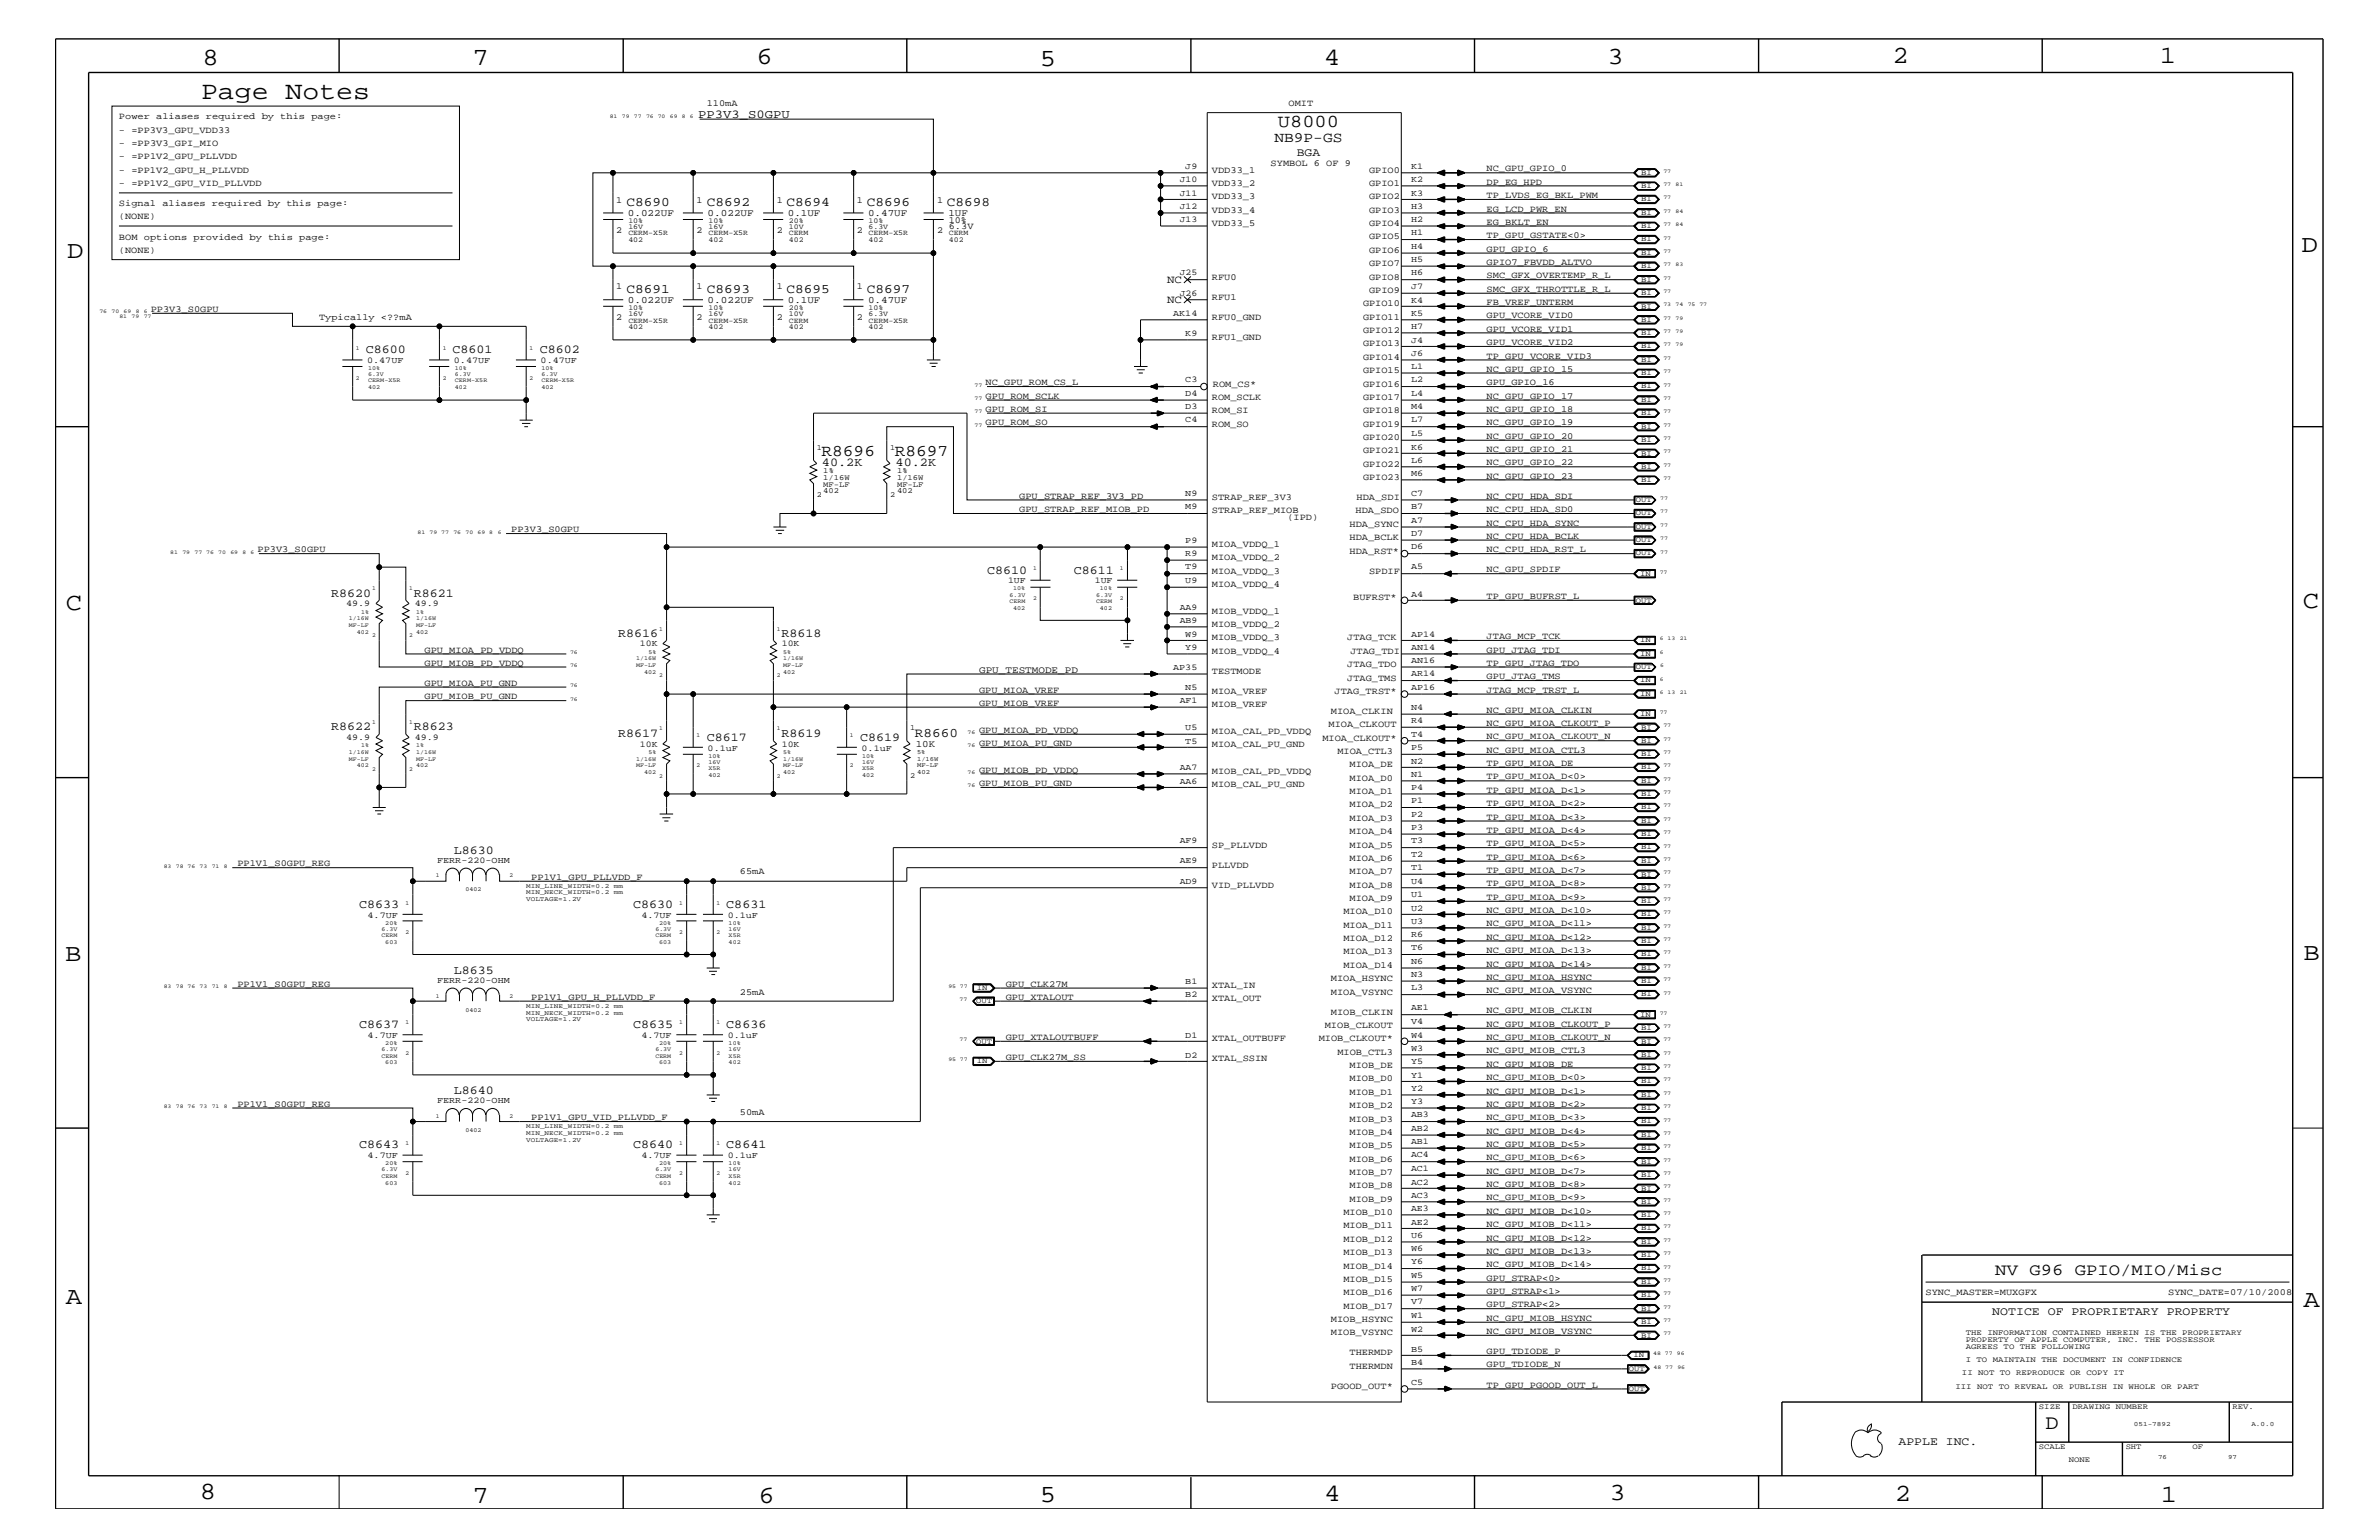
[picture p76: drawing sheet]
<svg xmlns="http://www.w3.org/2000/svg" width="432mm" height="279mm" viewBox="0 0 432 279" stroke-linecap="round" stroke-linejoin="round" font-family="sans-serif">
<defs><g id="words">
<text font-size="4.6" x="36.5" y="18">Page Notes</text>
<g font-size="4.5">
<text x="36.7" y="11.7">8</text>
<text x="85.8" y="11.7">7</text>
<text x="137.3" y="11.5">6</text>
<text x="240.3" y="11.7">4</text>
<text x="291.8" y="11.5">3</text>
<text x="343.5" y="11.5">2</text>
<text x="392" y="11.5">1</text>
<text x="188.7" y="12.1">5</text>
<text x="12.2" y="46.8">D</text>
<text x="417.7" y="45.7">D</text>
<text x="11.9" y="110.6">C</text>
<text x="418" y="110.3">C</text>
<text x="11.9" y="174.3">B</text>
<text x="418.1" y="174.2">B</text>
<text x="11.9" y="236.7">A</text>
<text x="418.1" y="237.1">A</text>
<text x="36.2" y="271.9">8</text>
<text x="85.8" y="272.7">7</text>
<text x="137.7" y="272.7">6</text>
<text x="188.7" y="272.5">5</text>
<text x="240.4" y="272.3">4</text>
<text x="292.1" y="272.2">3</text>
<text x="343.9" y="272.3">2</text>
<text x="392.2" y="272.6">1</text>
</g>
<text font-size="3.7" x="371.3" y="259.3">D</text>
<text font-size="3.3" x="231.9" y="23">U8000</text>
<g font-size="3">
<text x="149.1" y="82.7">R8696</text>
<text x="162.4" y="82.7">R8697</text>
<text x="362.2" y="231.3">NV G96 GPIO/MIO/Misc</text>
</g>
<text font-size="2.6" x="231.3" y="25.8">NB9P-GS</text>
<g font-size="2.4">
<text x="113.7" y="37.4">C8690</text>
<text x="128.3" y="37.4">C8692</text>
<text x="142.7" y="37.4">C8694</text>
<text x="157.3" y="37.4">C8696</text>
<text x="171.9" y="37.4">C8698</text>
<text x="113.7" y="53.2">C8691</text>
<text x="128.3" y="53.2">C8693</text>
<text x="142.7" y="53.2">C8695</text>
<text x="157.3" y="53.2">C8697</text>
<text x="166" y="133.6">R8660</text>
</g>
<g font-size="2.2">
<text x="126.7" y="21.4">PP3V3_S0GPU</text>
<text x="66.4" y="64">C8600</text>
<text x="82.1" y="64">C8601</text>
<text x="98" y="64">C8602</text>
<text x="149.2" y="84.5">40.2K</text>
<text x="162.6" y="84.5">40.2K</text>
<text x="179.2" y="104.1">C8610</text>
<text x="194.9" y="104.1">C8611</text>
<text x="60.1" y="108.2">R8620</text>
<text x="75.1" y="108.2">R8621</text>
<text x="112.2" y="115.5">R8616</text>
<text x="141.8" y="115.5">R8618</text>
<text x="60.1" y="132.4">R8622</text>
<text x="75.1" y="132.4">R8623</text>
<text x="112.2" y="133.6">R8617</text>
<text x="128.3" y="134.4">C8617</text>
<text x="141.8" y="133.6">R8619</text>
<text x="156.1" y="134.4">C8619</text>
<text x="82.4" y="154.9">L8630</text>
<text x="65.2" y="164.7">C8633</text>
<text x="114.9" y="164.7">C8630</text>
<text x="131.8" y="164.7">C8631</text>
<text x="82.4" y="176.7">L8635</text>
<text x="65.2" y="186.5">C8637</text>
<text x="114.9" y="186.5">C8635</text>
<text x="131.8" y="186.5">C8636</text>
<text x="82.4" y="198.5">L8640</text>
<text x="65.2" y="208.3">C8643</text>
<text x="114.9" y="208.3">C8640</text>
<text x="131.8" y="208.3">C8641</text>
</g>
<g font-size="2.1">
<text x="235.4" y="28.3">BGA</text>
<text x="361.6" y="238.6">NOTICE OF PROPRIETARY PROPERTY</text>
<text x="344.6" y="262.2">APPLE INC.</text>
</g>
<g font-size="2">
<text x="211.8" y="51.3">NC</text>
<text x="211.8" y="55">NC</text>
</g>
<g font-size="1.8">
<text x="114" y="39.2">0.022UF</text>
<text x="128.4" y="39.2">0.022UF</text>
<text x="143" y="39.2">0.1UF</text>
<text x="157.6" y="39.2">0.47UF</text>
<text x="172.1" y="39.2">1UF</text>
<text x="114" y="55">0.022UF</text>
<text x="128.4" y="55">0.022UF</text>
<text x="143" y="55">0.1UF</text>
<text x="157.6" y="55">0.47UF</text>
<text x="177.7" y="122">GPU_TESTMODE_PD</text>
<text x="166.2" y="135.5">10K</text>
</g>
<g font-size="1.7">
<text x="21.6" y="21.6">Power aliases required by this page:</text>
<text x="128.3" y="19.2">110mA</text>
<text x="233.9" y="19.2">OMIT</text>
<text x="21.6" y="26.5">- =PP3V3_GPI_MIO</text>
<text x="21.6" y="24.1">- =PP3V3_GPU_VDD33</text>
<text x="21.6" y="28.9">- =PP1V2_GPU_PLLVDD</text>
<text x="21.6" y="31.4">- =PP1V2_GPU_H_PLLVDD</text>
<text x="21.6" y="33.7">- =PP1V2_GPU_VID_PLLVDD</text>
<text x="220" y="31.4">VDD33_1</text>
<text x="220" y="33.7">VDD33_2</text>
<text x="230.6" y="30.2">SYMBOL 6 OF 9</text>
<text x="248.5" y="33.7">GPIO1</text>
<text x="248.5" y="31.4">GPIO0</text>
<text x="269.8" y="33.6">DP_EG_HPD</text>
<text x="269.8" y="31.1">NC_GPU_GPIO_0</text>
<text x="269.8" y="35.9">TP_LVDS_EG_BKL_PWM</text>
<text x="21.6" y="39.8">(NONE)</text>
<text x="21.6" y="37.4">Signal aliases required by this page:</text>
<text x="111.8" y="36.8">1</text>
<text x="126.4" y="36.8">1</text>
<text x="141" y="36.8">1</text>
<text x="155.5" y="36.8">1</text>
<text x="170.1" y="36.8">1</text>
<text x="172.2" y="40.4">10%</text>
<text x="172.2" y="41.5">6.3V</text>
<text x="220" y="41">VDD33_5</text>
<text x="220" y="36.2">VDD33_3</text>
<text x="220" y="38.6">VDD33_4</text>
<text x="248.5" y="36.2">GPIO2</text>
<text x="248.5" y="41">GPIO4</text>
<text x="248.5" y="38.6">GPIO3</text>
<text x="269.8" y="40.8">EG_BKLT_EN</text>
<text x="269.8" y="38.4">EG_LCD_PWR_EN</text>
<text x="21.6" y="45.9">(NONE)</text>
<text x="21.6" y="43.5">BOM options provided by this page:</text>
<text x="111.8" y="42.3">2</text>
<text x="126.4" y="42.3">2</text>
<text x="141" y="42.3">2</text>
<text x="155.5" y="42.3">2</text>
<text x="170.1" y="42.3">2</text>
<text x="248.5" y="43.4">GPIO5</text>
<text x="248.5" y="45.9">GPIO6</text>
<text x="269.8" y="45.7">GPU_GPIO_6</text>
<text x="269.8" y="43.2">TP_GPU_GSTATE&lt;0&gt;</text>
<text x="111.8" y="52.5">1</text>
<text x="126.4" y="52.5">1</text>
<text x="141" y="52.5">1</text>
<text x="155.5" y="52.5">1</text>
<text x="220" y="50.7">RFU0</text>
<text x="248.5" y="48.3">GPIO7</text>
<text x="248.5" y="53.2">GPIO9</text>
<text x="248.5" y="50.7">GPIO8</text>
<text x="269.8" y="52.9">SMC_GFX_THROTTLE_R_L</text>
<text x="269.8" y="50.5">SMC_GFX_OVERTEMP_R_L</text>
<text x="269.8" y="48">GPIO7_FBVDD_ALTVO</text>
<text x="27.3" y="56.6">PP3V3_S0GPU</text>
<text x="57.9" y="58">Typically &lt;??mA</text>
<text x="111.8" y="58">2</text>
<text x="126.4" y="58">2</text>
<text x="141" y="58">2</text>
<text x="155.5" y="58">2</text>
<text x="220" y="54.4">RFU1</text>
<text x="220" y="58">RFU0_GND</text>
<text x="247.4" y="58">GPIO11</text>
<text x="247.4" y="55.6">GPIO10</text>
<text x="269.8" y="57.8">GPU_VCORE_VID0</text>
<text x="269.8" y="55.3">FB_VREF_UNTERM</text>
<text x="220" y="61.7">RFU1_GND</text>
<text x="247.4" y="60.4">GPIO12</text>
<text x="247.4" y="62.9">GPIO13</text>
<text x="247.4" y="65.3">GPIO14</text>
<text x="269.8" y="65.1">TP_GPU_VCORE_VID3</text>
<text x="269.8" y="62.6">GPU_VCORE_VID2</text>
<text x="269.8" y="60.2">GPU_VCORE_VID1</text>
<text x="178.9" y="69.9">NC_GPU_ROM_CS_L</text>
<text x="220.1" y="70.1">ROM_CS*</text>
<text x="247.4" y="67.7">GPIO15</text>
<text x="247.4" y="70.1">GPIO16</text>
<text x="269.8" y="69.9">GPU_GPIO_16</text>
<text x="269.8" y="67.5">NC_GPU_GPIO_15</text>
<text x="178.9" y="72.3">GPU_ROM_SCLK</text>
<text x="178.9" y="77.2">GPU_ROM_SO</text>
<text x="178.9" y="74.7">GPU_ROM_SI</text>
<text x="220" y="72.6">ROM_SCLK</text>
<text x="220" y="77.4">ROM_SO</text>
<text x="220" y="75">ROM_SI</text>
<text x="247.4" y="75">GPIO18</text>
<text x="247.4" y="72.6">GPIO17</text>
<text x="247.4" y="77.4">GPIO19</text>
<text x="269.8" y="72.3">NC_GPU_GPIO_17</text>
<text x="269.8" y="74.7">NC_GPU_GPIO_18</text>
<text x="269.8" y="77.2">NC_GPU_GPIO_19</text>
<text x="247.4" y="79.9">GPIO20</text>
<text x="247.4" y="82.2">GPIO21</text>
<text x="269.8" y="82">NC_GPU_GPIO_21</text>
<text x="269.8" y="79.6">NC_GPU_GPIO_20</text>
<text x="247.4" y="87.1">GPIO23</text>
<text x="247.4" y="84.7">GPIO22</text>
<text x="269.8" y="86.9">NC_GPU_GPIO_23</text>
<text x="269.8" y="84.4">NC_GPU_GPIO_22</text>
<text x="185" y="92.9">GPU_STRAP_REF_MIOB_PD</text>
<text x="185" y="90.5">GPU_STRAP_REF_3V3_PD</text>
<text x="220" y="90.7">STRAP_REF_3V3</text>
<text x="220" y="93.2">STRAP_REF_MIOB</text>
<text x="233.7" y="94.3">(IPD)</text>
<text x="244.9" y="95.6">HDA_SYNC</text>
<text x="246" y="93.2">HDA_SDO</text>
<text x="246.2" y="90.7">HDA_SDI</text>
<text x="269.8" y="95.4">NC_CPU_HDA_SYNC</text>
<text x="269.8" y="92.9">NC_CPU_HDA_SD0</text>
<text x="269.8" y="90.5">NC_CPU_HDA_SDI</text>
<text x="46.7" y="100.2">PP3V3_S0GPU</text>
<text x="92.8" y="96.5">PP3V3_S0GPU</text>
<text x="220" y="101.6">MIOA_VDDQ_2</text>
<text x="220" y="99.3">MIOA_VDDQ_1</text>
<text x="244.9" y="98">HDA_BCLK</text>
<text x="244.9" y="100.4">HDA_RST*</text>
<text x="269.8" y="100.2">NC_CPU_HDA_RST_L</text>
<text x="269.8" y="97.7">NC_CPU_HDA_BCLK</text>
<text x="220" y="104.1">MIOA_VDDQ_3</text>
<text x="220" y="106.5">MIOA_VDDQ_4</text>
<text x="248.5" y="104.1">SPDIF</text>
<text x="269.8" y="103.8">NC_GPU_SPDIF</text>
<text x="220" y="113.7">MIOB_VDDQ_2</text>
<text x="220" y="111.4">MIOB_VDDQ_1</text>
<text x="245.6" y="108.9">BUFRST*</text>
<text x="269.8" y="108.7">TP_GPU_BUFRST_L</text>
<text x="77" y="118.4">GPU_MIOA_PD_VDDQ</text>
<text x="220" y="118.6">MIOB_VDDQ_4</text>
<text x="220" y="116.2">MIOB_VDDQ_3</text>
<text x="244.5" y="116.2">JTAG_TCK</text>
<text x="245.1" y="118.6">JTAG_TDI</text>
<text x="269.8" y="115.9">JTAG_MCP_TCK</text>
<text x="269.8" y="118.4">GPU_JTAG_TDI</text>
<text x="77" y="124.4">GPU_MIOA_PU_GND</text>
<text x="77" y="120.8">GPU_MIOB_PD_VDDQ</text>
<text x="177.7" y="125.7">GPU_MIOA_VREF</text>
<text x="220" y="125.9">MIOA_VREF</text>
<text x="220" y="122.3">TESTMODE</text>
<text x="242.2" y="125.9">JTAG_TRST*</text>
<text x="244.5" y="123.5">JTAG_TMS</text>
<text x="244.5" y="121">JTAG_TDO</text>
<text x="269.8" y="120.8">TP_GPU_JTAG_TDO</text>
<text x="269.8" y="125.7">JTAG_MCP_TRST_L</text>
<text x="269.8" y="123.2">GPU_JTAG_TMS</text>
<text x="77" y="126.9">GPU_MIOB_PU_GND</text>
<text x="177.7" y="128">GPU_MIOB_VREF</text>
<text x="220" y="128.3">MIOB_VREF</text>
<text x="241.1" y="131.9">MIOA_CLKOUT</text>
<text x="241.6" y="129.6">MIOA_CLKIN</text>
<text x="269.8" y="131.7">NC_GPU_MIOA_CLKOUT_P</text>
<text x="269.8" y="129.3">NC_GPU_MIOA_CLKIN</text>
<text x="177.7" y="133">GPU_MIOA_PD_VDDQ</text>
<text x="177.7" y="135.3">GPU_MIOA_PU_GND</text>
<text x="220" y="135.6">MIOA_CAL_PU_GND</text>
<text x="220" y="133.2">MIOA_CAL_PD_VDDQ</text>
<text x="240" y="134.4">MIOA_CLKOUT*</text>
<text x="242.7" y="136.8">MIOA_CTL3</text>
<text x="269.8" y="134.1">NC_GPU_MIOA_CLKOUT_N</text>
<text x="269.8" y="136.6">NC_GPU_MIOA_CTL3</text>
<text x="177.7" y="140.2">GPU_MIOB_PD_VDDQ</text>
<text x="177.7" y="142.6">GPU_MIOB_PU_GND</text>
<text x="220" y="140.4">MIOB_CAL_PD_VDDQ</text>
<text x="220" y="142.9">MIOB_CAL_PU_GND</text>
<text x="244.9" y="139.2">MIOA_DE</text>
<text x="244.9" y="141.7">MIOA_D0</text>
<text x="269.8" y="141.4">TP_GPU_MIOA_D&lt;0&gt;</text>
<text x="269.8" y="139">TP_GPU_MIOA_DE</text>
<text x="269.8" y="143.9">TP_GPU_MIOA_D&lt;1&gt;</text>
<text x="244.9" y="149">MIOA_D3</text>
<text x="244.9" y="146.5">MIOA_D2</text>
<text x="244.9" y="144">MIOA_D1</text>
<text x="269.8" y="148.7">TP_GPU_MIOA_D&lt;3&gt;</text>
<text x="269.8" y="146.2">TP_GPU_MIOA_D&lt;2&gt;</text>
<text x="220" y="153.8">SP_PLLVDD</text>
<text x="244.9" y="153.8">MIOA_D5</text>
<text x="244.9" y="151.3">MIOA_D4</text>
<text x="269.8" y="153.5">TP_GPU_MIOA_D&lt;5&gt;</text>
<text x="269.8" y="151.1">TP_GPU_MIOA_D&lt;4&gt;</text>
<text x="269.8" y="156">TP_GPU_MIOA_D&lt;6&gt;</text>
<text x="43.1" y="157.2">PP1V1_S0GPU_REG</text>
<text x="96.4" y="159.6">PP1V1_GPU_PLLVDD_F</text>
<text x="134.3" y="158.6">65mA</text>
<text x="220" y="157.4">PLLVDD</text>
<text x="220" y="161.1">VID_PLLVDD</text>
<text x="244.9" y="161.1">MIOA_D8</text>
<text x="244.9" y="158.6">MIOA_D7</text>
<text x="244.9" y="156.2">MIOA_D6</text>
<text x="269.8" y="160.8">TP_GPU_MIOA_D&lt;8&gt;</text>
<text x="269.8" y="158.4">TP_GPU_MIOA_D&lt;7&gt;</text>
<text x="243.8" y="165.9">MIOA_D10</text>
<text x="244.9" y="163.5">MIOA_D9</text>
<text x="269.8" y="165.6">NC_GPU_MIOA_D&lt;10&gt;</text>
<text x="269.8" y="163.3">TP_GPU_MIOA_D&lt;9&gt;</text>
<text x="243.8" y="168.3">MIOA_D11</text>
<text x="243.8" y="170.7">MIOA_D12</text>
<text x="243.8" y="173.2">MIOA_D13</text>
<text x="269.8" y="172.9">NC_GPU_MIOA_D&lt;13&gt;</text>
<text x="269.8" y="170.5">NC_GPU_MIOA_D&lt;12&gt;</text>
<text x="269.8" y="168.1">NC_GPU_MIOA_D&lt;11&gt;</text>
<text x="43.1" y="179">PP1V1_S0GPU_REG</text>
<text x="182.5" y="179">GPU_CLK27M</text>
<text x="220" y="179.3">XTAL_IN</text>
<text x="241.6" y="178">MIOA_HSYNC</text>
<text x="243.8" y="175.6">MIOA_D14</text>
<text x="269.8" y="177.7">NC_GPU_MIOA_HSYNC</text>
<text x="269.8" y="175.4">NC_GPU_MIOA_D&lt;14&gt;</text>
<text x="96.4" y="181.4">PP1V1_GPU_H_PLLVDD_F</text>
<text x="134.3" y="180.5">25mA</text>
<text x="182.5" y="181.4">GPU_XTALOUT</text>
<text x="220" y="181.6">XTAL_OUT</text>
<text x="241.6" y="184.1">MIOB_CLKIN</text>
<text x="241.6" y="180.5">MIOA_VSYNC</text>
<text x="269.8" y="180.2">NC_GPU_MIOA_VSYNC</text>
<text x="269.8" y="183.8">NC_GPU_MIOB_CLKIN</text>
<text x="182.5" y="188.7">GPU_XTALOUTBUFF</text>
<text x="220" y="188.9">XTAL_OUTBUFF</text>
<text x="239.4" y="188.9">MIOB_CLKOUT*</text>
<text x="240.5" y="186.5">MIOB_CLKOUT</text>
<text x="242.7" y="191.4">MIOB_CTL3</text>
<text x="269.8" y="186.3">NC_GPU_MIOB_CLKOUT_P</text>
<text x="269.8" y="191.1">NC_GPU_MIOB_CTL3</text>
<text x="269.8" y="188.7">NC_GPU_MIOB_CLKOUT_N</text>
<text x="182.5" y="192.3">GPU_CLK27M_SS</text>
<text x="220" y="192.6">XTAL_SSIN</text>
<text x="244.9" y="196.2">MIOB_D0</text>
<text x="244.9" y="193.7">MIOB_DE</text>
<text x="269.8" y="195.9">NC_GPU_MIOB_D&lt;0&gt;</text>
<text x="269.8" y="193.6">NC_GPU_MIOB_DE</text>
<text x="43.1" y="200.9">PP1V1_S0GPU_REG</text>
<text x="96.4" y="203.2">PP1V1_GPU_VID_PLLVDD_F</text>
<text x="134.3" y="202.3">50mA</text>
<text x="244.9" y="203.5">MIOB_D3</text>
<text x="244.9" y="201">MIOB_D2</text>
<text x="244.9" y="198.7">MIOB_D1</text>
<text x="269.8" y="203.2">NC_GPU_MIOB_D&lt;3&gt;</text>
<text x="269.8" y="200.9">NC_GPU_MIOB_D&lt;2&gt;</text>
<text x="269.8" y="198.4">NC_GPU_MIOB_D&lt;1&gt;</text>
<text x="244.9" y="208.3">MIOB_D5</text>
<text x="244.9" y="205.9">MIOB_D4</text>
<text x="269.8" y="208.1">NC_GPU_MIOB_D&lt;5&gt;</text>
<text x="269.8" y="205.7">NC_GPU_MIOB_D&lt;4&gt;</text>
<text x="244.9" y="215.6">MIOB_D8</text>
<text x="244.9" y="213.2">MIOB_D7</text>
<text x="244.9" y="210.8">MIOB_D6</text>
<text x="269.8" y="215.3">NC_GPU_MIOB_D&lt;8&gt;</text>
<text x="269.8" y="213">NC_GPU_MIOB_D&lt;7&gt;</text>
<text x="269.8" y="210.5">NC_GPU_MIOB_D&lt;6&gt;</text>
<text x="243.8" y="220.4">MIOB_D10</text>
<text x="244.9" y="218">MIOB_D9</text>
<text x="269.8" y="217.8">NC_GPU_MIOB_D&lt;9&gt;</text>
<text x="269.8" y="220.2">NC_GPU_MIOB_D&lt;10&gt;</text>
<text x="243.8" y="222.9">MIOB_D11</text>
<text x="243.8" y="225.3">MIOB_D12</text>
<text x="243.8" y="227.7">MIOB_D13</text>
<text x="269.8" y="225.1">NC_GPU_MIOB_D&lt;12&gt;</text>
<text x="269.8" y="222.6">NC_GPU_MIOB_D&lt;11&gt;</text>
<text x="269.8" y="227.5">NC_GPU_MIOB_D&lt;13&gt;</text>
<text x="243.8" y="230.2">MIOB_D14</text>
<text x="243.8" y="232.6">MIOB_D15</text>
<text x="269.8" y="232.4">GPU_STRAP&lt;0&gt;</text>
<text x="269.8" y="229.9">NC_GPU_MIOB_D&lt;14&gt;</text>
<text x="241.6" y="239.9">MIOB_HSYNC</text>
<text x="243.8" y="235">MIOB_D16</text>
<text x="243.8" y="237.4">MIOB_D17</text>
<text x="269.8" y="237.2">GPU_STRAP&lt;2&gt;</text>
<text x="269.8" y="234.7">GPU_STRAP&lt;1&gt;</text>
<text x="269.8" y="239.6">NC_GPU_MIOB_HSYNC</text>
<text x="349.5" y="235">SYNC_MASTER=MUXGFX</text>
<text x="393.5" y="235">SYNC_DATE=07/10/2008</text>
<text x="241.6" y="242.3">MIOB_VSYNC</text>
<text x="244.9" y="245.9">THERMDP</text>
<text x="269.8" y="245.6">GPU_TDIODE_P</text>
<text x="269.8" y="242">NC_GPU_MIOB_VSYNC</text>
<text x="241.6" y="252">PGOOD_OUT*</text>
<text x="244.9" y="248.4">THERMDN</text>
<text x="269.8" y="251.7">TP_GPU_PGOOD_OUT_L</text>
<text x="269.8" y="248.1">GPU_TDIODE_N</text>
</g>
<g font-size="1.6">
<text x="214.1" y="35.5">J11</text>
<text x="214.1" y="33">J10</text>
<text x="215.1" y="30.6">J9</text>
<text x="256.1" y="35.5">K3</text>
<text x="256.1" y="33">K2</text>
<text x="256.1" y="30.6">K1</text>
<text x="214.1" y="40.3">J13</text>
<text x="214.1" y="37.9">J12</text>
<text x="256.1" y="40.3">H2</text>
<text x="256.1" y="37.9">H3</text>
<text x="256.1" y="47.6">H5</text>
<text x="256.1" y="45.2">H4</text>
<text x="256.1" y="42.7">H1</text>
<text x="214.1" y="53.6">J26</text>
<text x="214.1" y="50">J25</text>
<text x="256.1" y="52.4">J7</text>
<text x="256.1" y="50">H6</text>
<text x="212.9" y="57.3">AK14</text>
<text x="256.1" y="59.7">H7</text>
<text x="256.1" y="57.3">K5</text>
<text x="256.1" y="54.9">K4</text>
<text x="66.6" y="65.9">0.47UF</text>
<text x="82.4" y="65.9">0.47UF</text>
<text x="98.1" y="65.9">0.47UF</text>
<text x="215.1" y="60.9">K9</text>
<text x="256.1" y="64.5">J6</text>
<text x="256.1" y="62.2">J4</text>
<text x="215.1" y="71.8">D4</text>
<text x="215.1" y="69.4">C3</text>
<text x="256.1" y="71.8">L4</text>
<text x="256.1" y="69.4">L2</text>
<text x="256.1" y="67">L1</text>
<text x="215.1" y="76.7">C4</text>
<text x="215.1" y="74.3">D3</text>
<text x="256.1" y="76.7">L7</text>
<text x="256.1" y="74.3">M4</text>
<text x="256.1" y="83.9">L6</text>
<text x="256.1" y="81.6">K6</text>
<text x="256.1" y="79.1">L5</text>
<text x="256.1" y="86.4">M6</text>
<text x="215.1" y="92.4">M9</text>
<text x="215.1" y="90">N9</text>
<text x="256.1" y="94.9">A7</text>
<text x="256.1" y="92.4">B7</text>
<text x="256.1" y="90">C7</text>
<text x="215.1" y="101">R9</text>
<text x="215.1" y="98.5">P9</text>
<text x="256.1" y="99.7">D6</text>
<text x="256.1" y="97.3">D7</text>
<text x="183" y="105.9">1UF</text>
<text x="198.7" y="105.9">1UF</text>
<text x="215.1" y="105.8">U9</text>
<text x="215.1" y="103.3">T9</text>
<text x="256.1" y="103.3">A5</text>
<text x="62.8" y="110">49.9</text>
<text x="75.3" y="110">49.9</text>
<text x="214.1" y="113.1">AB9</text>
<text x="214.1" y="110.6">AA9</text>
<text x="256.1" y="108.2">A4</text>
<text x="116.2" y="117.3">10K</text>
<text x="141.9" y="117.3">10K</text>
<text x="215.1" y="117.9">Y9</text>
<text x="215.1" y="115.5">W9</text>
<text x="256.1" y="117.9">AN14</text>
<text x="256.1" y="115.5">AP14</text>
<text x="212.9" y="121.5">AP35</text>
<text x="215.1" y="125.2">N5</text>
<text x="256.1" y="125.2">AP16</text>
<text x="256.1" y="122.7">AR14</text>
<text x="256.1" y="120.3">AN16</text>
<text x="214.1" y="127.6">AF1</text>
<text x="256.1" y="131.3">R4</text>
<text x="256.1" y="128.8">N4</text>
<text x="62.8" y="134.2">49.9</text>
<text x="75.3" y="134.2">49.9</text>
<text x="116.2" y="135.5">10K</text>
<text x="128.4" y="136.2">0.1uF</text>
<text x="141.9" y="135.5">10K</text>
<text x="156.4" y="136.2">0.1uF</text>
<text x="215.1" y="134.9">T5</text>
<text x="215.1" y="132.4">U5</text>
<text x="256.1" y="136.1">P5</text>
<text x="256.1" y="133.6">T4</text>
<text x="214.1" y="142.2">AA6</text>
<text x="214.1" y="139.7">AA7</text>
<text x="256.1" y="138.5">N2</text>
<text x="256.1" y="143.4">P4</text>
<text x="256.1" y="140.9">N1</text>
<text x="256.1" y="148.2">P2</text>
<text x="256.1" y="145.7">P1</text>
<text x="214.1" y="153">AF9</text>
<text x="256.1" y="155.5">T2</text>
<text x="256.1" y="153">T3</text>
<text x="256.1" y="150.7">P3</text>
<text x="79.3" y="156.6">FERR-220-OHM</text>
<text x="214.1" y="160.3">AD9</text>
<text x="214.1" y="156.7">AE9</text>
<text x="256.1" y="160.3">U4</text>
<text x="256.1" y="157.9">T1</text>
<text x="66.7" y="166.5">4.7UF</text>
<text x="116.4" y="166.5">4.7UF</text>
<text x="132.1" y="166.5">0.1uF</text>
<text x="256.1" y="162.8">U1</text>
<text x="256.1" y="167.6">U3</text>
<text x="256.1" y="165.2">U2</text>
<text x="256.1" y="172.4">T6</text>
<text x="256.1" y="170">R6</text>
<text x="79.3" y="178.4">FERR-220-OHM</text>
<text x="215.1" y="178.5">B1</text>
<text x="256.1" y="179.7">L3</text>
<text x="256.1" y="177.3">N3</text>
<text x="256.1" y="174.9">N6</text>
<text x="215.1" y="181">B2</text>
<text x="256.1" y="185.8">V4</text>
<text x="256.1" y="183.3">AE1</text>
<text x="66.7" y="188.3">4.7UF</text>
<text x="116.4" y="188.3">4.7UF</text>
<text x="132.1" y="188.3">0.1uF</text>
<text x="215.1" y="191.9">D2</text>
<text x="215.1" y="188.2">D1</text>
<text x="256.1" y="190.6">W3</text>
<text x="256.1" y="188.2">W4</text>
<text x="256.1" y="193.1">Y5</text>
<text x="256.1" y="197.9">Y2</text>
<text x="256.1" y="195.5">Y1</text>
<text x="79.3" y="200.2">FERR-220-OHM</text>
<text x="256.1" y="202.7">AB3</text>
<text x="256.1" y="200.3">Y3</text>
<text x="256.1" y="207.6">AB1</text>
<text x="256.1" y="205.2">AB2</text>
<text x="66.7" y="210.2">4.7UF</text>
<text x="116.4" y="210.2">4.7UF</text>
<text x="132.1" y="210.2">0.1uF</text>
<text x="256.1" y="214.9">AC2</text>
<text x="256.1" y="212.5">AC1</text>
<text x="256.1" y="210">AC4</text>
<text x="256.1" y="217.3">AC3</text>
<text x="256.1" y="219.7">AE3</text>
<text x="256.1" y="227">W6</text>
<text x="256.1" y="224.6">U6</text>
<text x="256.1" y="222.2">AE2</text>
<text x="256.1" y="231.8">W5</text>
<text x="256.1" y="229.4">Y6</text>
<text x="256.1" y="239.1">W1</text>
<text x="256.1" y="236.7">V7</text>
<text x="256.1" y="234.3">W7</text>
<text x="256.1" y="241.6">W2</text>
<text x="256.1" y="245.2">B5</text>
<text x="256.1" y="251.2">C5</text>
<text x="256.1" y="247.6">B4</text>
</g>
<g font-size="1.4">
<text x="297.9" y="31.7">BI</text>
<text x="297.9" y="34.1">BI</text>
<text x="114" y="41.5">16V</text>
<text x="114" y="40.4">10%</text>
<text x="128.6" y="41.5">16V</text>
<text x="128.6" y="40.4">10%</text>
<text x="143.2" y="40.4">20%</text>
<text x="143.2" y="41.5">10V</text>
<text x="157.6" y="41.5">6.3V</text>
<text x="157.6" y="40.4">10%</text>
<text x="297.9" y="41.4">BI</text>
<text x="297.9" y="39">BI</text>
<text x="297.9" y="36.5">BI</text>
<text x="114" y="44">402</text>
<text x="114" y="42.7">CERM-X5R</text>
<text x="128.6" y="44">402</text>
<text x="128.6" y="42.7">CERM-X5R</text>
<text x="143.2" y="44">402</text>
<text x="143.2" y="42.7">CERM</text>
<text x="157.6" y="44">402</text>
<text x="157.6" y="42.7">CERM-X5R</text>
<text x="172.2" y="42.7">CERM</text>
<text x="172.2" y="44">402</text>
<text x="297.9" y="46.3">BI</text>
<text x="297.9" y="43.8">BI</text>
<text x="297.9" y="53.5">BI</text>
<text x="297.9" y="51.1">BI</text>
<text x="297.9" y="48.7">BI</text>
<text x="114" y="57.3">16V</text>
<text x="114" y="58.5">CERM-X5R</text>
<text x="114" y="59.7">402</text>
<text x="114" y="56.2">10%</text>
<text x="128.6" y="59.7">402</text>
<text x="128.6" y="56.2">10%</text>
<text x="128.6" y="57.3">16V</text>
<text x="128.6" y="58.5">CERM-X5R</text>
<text x="143.2" y="59.7">402</text>
<text x="143.2" y="56.2">20%</text>
<text x="143.2" y="57.3">10V</text>
<text x="143.2" y="58.5">CERM</text>
<text x="157.6" y="59.7">402</text>
<text x="157.6" y="58.5">CERM-X5R</text>
<text x="157.6" y="57.3">6.3V</text>
<text x="157.6" y="56.2">10%</text>
<text x="297.9" y="58.4">BI</text>
<text x="297.9" y="56">BI</text>
<text x="297.9" y="65.6">BI</text>
<text x="297.9" y="63.2">BI</text>
<text x="297.9" y="60.8">BI</text>
<text x="297.9" y="70.5">BI</text>
<text x="297.9" y="68.1">BI</text>
<text x="297.9" y="77.8">BI</text>
<text x="297.9" y="75.4">BI</text>
<text x="297.9" y="72.9">BI</text>
<text x="148.3" y="81.6">1</text>
<text x="161.5" y="81.6">1</text>
<text x="297.9" y="82.7">BI</text>
<text x="297.9" y="80.2">BI</text>
<text x="149.4" y="85.9">1%</text>
<text x="149.4" y="87.1">1/16W</text>
<text x="149.4" y="88.3">MF-LF</text>
<text x="149.4" y="89.5">402</text>
<text x="162.8" y="85.9">1%</text>
<text x="162.8" y="87.1">1/16W</text>
<text x="162.8" y="88.3">MF-LF</text>
<text x="162.8" y="89.5">402</text>
<text x="297.9" y="85">BI</text>
<text x="297.9" y="87.5">BI</text>
<text x="148.3" y="90.1">2</text>
<text x="161.5" y="90.1">2</text>
<text x="296.9" y="91.1">OUT</text>
<text x="296.9" y="93.5">OUT</text>
<text x="296.9" y="96">OUT</text>
<text x="296.9" y="98.4">OUT</text>
<text x="296.9" y="100.8">OUT</text>
<text x="297.7" y="104.4">IN</text>
<text x="296.9" y="109.3">OUT</text>
<text x="297.7" y="116.5">IN</text>
<text x="297.7" y="119">IN</text>
<text x="296.9" y="121.4">OUT</text>
<text x="297.7" y="123.8">IN</text>
<text x="297.7" y="126.3">IN</text>
<text x="297.7" y="129.9">IN</text>
<text x="165.2" y="132.5">1</text>
<text x="297.9" y="132.4">BI</text>
<text x="297.9" y="137.2">BI</text>
<text x="297.9" y="134.7">BI</text>
<text x="165.2" y="141.1">2</text>
<text x="297.9" y="142">BI</text>
<text x="297.9" y="139.6">BI</text>
<text x="297.9" y="149.3">BI</text>
<text x="297.9" y="146.8">BI</text>
<text x="297.9" y="144.5">BI</text>
<text x="297.9" y="154.1">BI</text>
<text x="297.9" y="151.8">BI</text>
<text x="297.9" y="161.4">BI</text>
<text x="297.9" y="159">BI</text>
<text x="297.9" y="156.6">BI</text>
<text x="297.9" y="166.2">BI</text>
<text x="297.9" y="163.9">BI</text>
<text x="297.9" y="173.5">BI</text>
<text x="297.9" y="171.1">BI</text>
<text x="297.9" y="168.7">BI</text>
<text x="177.3" y="179.6">IN</text>
<text x="297.9" y="178.4">BI</text>
<text x="297.9" y="176">BI</text>
<text x="177.2" y="182.1">OUT</text>
<text x="297.7" y="184.4">IN</text>
<text x="297.9" y="180.8">BI</text>
<text x="177.2" y="189.3">OUT</text>
<text x="297.9" y="186.9">BI</text>
<text x="297.9" y="191.7">BI</text>
<text x="297.9" y="189.3">BI</text>
<text x="177.3" y="192.9">IN</text>
<text x="297.9" y="196.5">BI</text>
<text x="297.9" y="194.2">BI</text>
<text x="297.9" y="203.8">BI</text>
<text x="297.9" y="201.5">BI</text>
<text x="297.9" y="199">BI</text>
<text x="297.9" y="208.7">BI</text>
<text x="297.9" y="206.3">BI</text>
<text x="297.9" y="213.6">BI</text>
<text x="297.9" y="211.1">BI</text>
<text x="297.9" y="220.8">BI</text>
<text x="297.9" y="218.4">BI</text>
<text x="297.9" y="216">BI</text>
<text x="297.9" y="225.7">BI</text>
<text x="297.9" y="223.2">BI</text>
<text x="297.9" y="232.9">BI</text>
<text x="297.9" y="230.5">BI</text>
<text x="297.9" y="228.1">BI</text>
<text x="297.9" y="237.8">BI</text>
<text x="297.9" y="235.4">BI</text>
<text x="297.9" y="240.2">BI</text>
<text x="297.9" y="242.7">BI</text>
<text x="356.8" y="242.3">THE INFORMATION CONTAINED HEREIN IS THE PROPRIETARY</text>
<text x="356.8" y="243.5">PROPERTY OF APPLE COMPUTER, INC. THE POSSESSOR</text>
<text x="356.8" y="244.7">AGREES TO THE FOLLOWING</text>
<text x="295.7" y="248.7">OUT</text>
<text x="296.5" y="246.2">IN</text>
<text x="354.9" y="252">III NOT TO REVEAL OR PUBLISH IN WHOLE OR PART</text>
<text x="356.1" y="249.5">II NOT TO REPRODUCE OR COPY IT</text>
<text x="356.8" y="247.1">I TO MAINTAIN THE DOCUMENT IN CONFIDENCE</text>
<text x="295.7" y="252.3">OUT</text>
<text x="370.1" y="255.6">SIZE</text>
<text x="376.2" y="255.6">DRAWING NUMBER</text>
<text x="405.2" y="255.6">REV.</text>
<text x="370.1" y="262.9">SCALE</text>
<text x="385.8" y="262.9">SHT</text>
<text x="397.9" y="262.9">OF</text>
<text x="375.5" y="265.3">NONE</text>
</g>
<g font-size="1.2">
<text x="166.5" y="136.8">5%</text>
<text x="166.5" y="140.4">402</text>
<text x="166.5" y="139.2">MF-LF</text>
<text x="166.5" y="138">1/16W</text>
<text x="95.5" y="161.1">MIN_LINE_WIDTH=0.2</text>
<text x="111.4" y="161.1">mm</text>
<text x="95.5" y="162.2">MIN_NECK_WIDTH=0.2</text>
<text x="95.5" y="163.5">VOLTAGE=1.2V</text>
<text x="111.4" y="162.2">mm</text>
<text x="95.5" y="182.9">MIN_LINE_WIDTH=0.2</text>
<text x="95.5" y="185.3">VOLTAGE=1.2V</text>
<text x="95.5" y="184.1">MIN_NECK_WIDTH=0.2</text>
<text x="111.4" y="182.9">mm</text>
<text x="111.4" y="184.1">mm</text>
<text x="95.5" y="205.9">MIN_NECK_WIDTH=0.2</text>
<text x="95.5" y="204.7">MIN_LINE_WIDTH=0.2</text>
<text x="95.5" y="207.1">VOLTAGE=1.2V</text>
<text x="111.4" y="205.9">mm</text>
<text x="111.4" y="204.7">mm</text>
<text x="387.3" y="258.7">051-7892</text>
<text x="408.6" y="258.7">A.0.0</text>
<text x="391.7" y="264.7">76</text>
<text x="404.4" y="264.7">97</text>
</g>
<g font-size="1.1">
<text x="64.6" y="63.4">1</text>
<text x="80.3" y="63.4">1</text>
<text x="96.1" y="63.4">1</text>
<text x="64.6" y="68.9">2</text>
<text x="66.8" y="69.4">CERM-X5R</text>
<text x="66.8" y="68.2">6.3V</text>
<text x="66.8" y="67.1">10%</text>
<text x="66.8" y="70.6">402</text>
<text x="80.3" y="68.9">2</text>
<text x="82.5" y="68.2">6.3V</text>
<text x="82.5" y="69.4">CERM-X5R</text>
<text x="82.5" y="67.1">10%</text>
<text x="82.5" y="70.6">402</text>
<text x="96.1" y="68.9">2</text>
<text x="98.3" y="68.2">6.3V</text>
<text x="98.3" y="70.6">402</text>
<text x="98.3" y="69.4">CERM-X5R</text>
<text x="98.3" y="67.1">10%</text>
<text x="67.6" y="107.1">1</text>
<text x="74.3" y="107.1">1</text>
<text x="183.9" y="107.1">10%</text>
<text x="187.5" y="103.5">1</text>
<text x="199.6" y="107.1">10%</text>
<text x="203.3" y="103.5">1</text>
<text x="63.3" y="112.6">1/16W</text>
<text x="63.3" y="113.7">MF-LF</text>
<text x="65.5" y="111.4">1%</text>
<text x="75.5" y="111.4">1%</text>
<text x="75.5" y="112.6">1/16W</text>
<text x="75.5" y="113.7">MF-LF</text>
<text x="183.2" y="108.2">6.3V</text>
<text x="183.2" y="109.4">CERM</text>
<text x="183.9" y="110.6">402</text>
<text x="187.5" y="108.9">2</text>
<text x="199" y="109.4">CERM</text>
<text x="199" y="108.2">6.3V</text>
<text x="199.6" y="110.6">402</text>
<text x="203.3" y="108.9">2</text>
<text x="64.8" y="115">402</text>
<text x="67.6" y="115.6">2</text>
<text x="74.3" y="115.6">2</text>
<text x="75.5" y="115">402</text>
<text x="115.5" y="119.8">1/16W</text>
<text x="117.7" y="118.6">5%</text>
<text x="119.6" y="114.4">1</text>
<text x="141" y="114.4">1</text>
<text x="142.2" y="118.6">5%</text>
<text x="142.2" y="119.8">1/16W</text>
<text x="115.5" y="121">MF-LF</text>
<text x="116.9" y="122.3">402</text>
<text x="119.6" y="122.9">2</text>
<text x="141" y="122.9">2</text>
<text x="142.2" y="121">MF-LF</text>
<text x="142.2" y="122.3">402</text>
<text x="67.6" y="131.3">1</text>
<text x="74.3" y="131.3">1</text>
<text x="63.3" y="136.8">1/16W</text>
<text x="65.5" y="135.6">1%</text>
<text x="75.5" y="136.8">1/16W</text>
<text x="75.5" y="135.6">1%</text>
<text x="117.7" y="136.8">5%</text>
<text x="119.6" y="132.5">1</text>
<text x="126.4" y="133.8">1</text>
<text x="128.6" y="137.4">10%</text>
<text x="141" y="132.5">1</text>
<text x="142.2" y="136.8">5%</text>
<text x="154.3" y="133.8">1</text>
<text x="156.5" y="137.4">10%</text>
<text x="63.3" y="138">MF-LF</text>
<text x="64.8" y="139.2">402</text>
<text x="67.6" y="139.8">2</text>
<text x="74.3" y="139.8">2</text>
<text x="75.5" y="138">MF-LF</text>
<text x="75.5" y="139.2">402</text>
<text x="115.5" y="138">1/16W</text>
<text x="115.5" y="139.2">MF-LF</text>
<text x="116.9" y="140.4">402</text>
<text x="119.6" y="141.1">2</text>
<text x="126.4" y="139.2">2</text>
<text x="128.6" y="140.9">402</text>
<text x="128.6" y="139.7">X5R</text>
<text x="128.6" y="138.5">16V</text>
<text x="141" y="141.1">2</text>
<text x="142.2" y="138">1/16W</text>
<text x="142.2" y="139.2">MF-LF</text>
<text x="142.2" y="140.4">402</text>
<text x="154.3" y="139.2">2</text>
<text x="156.5" y="140.9">402</text>
<text x="156.5" y="139.7">X5R</text>
<text x="156.5" y="138.5">16V</text>
<text x="79.1" y="159.2">1</text>
<text x="84.5" y="161.7">0402</text>
<text x="92.5" y="159.2">2</text>
<text x="69.9" y="167.8">20%</text>
<text x="73.6" y="164.1">1</text>
<text x="119.6" y="167.8">20%</text>
<text x="123.3" y="164.1">1</text>
<text x="130" y="164.1">1</text>
<text x="132.2" y="167.8">10%</text>
<text x="69.3" y="170">CERM</text>
<text x="69.3" y="168.9">6.3V</text>
<text x="69.9" y="171.2">603</text>
<text x="73.6" y="169.5">2</text>
<text x="119" y="170">CERM</text>
<text x="119" y="168.9">6.3V</text>
<text x="119.6" y="171.2">603</text>
<text x="123.3" y="169.5">2</text>
<text x="130" y="169.5">2</text>
<text x="132.2" y="170">X5R</text>
<text x="132.2" y="171.2">402</text>
<text x="132.2" y="168.9">16V</text>
<text x="73.6" y="185.9">1</text>
<text x="79.1" y="181">1</text>
<text x="84.5" y="183.6">0402</text>
<text x="92.5" y="181">2</text>
<text x="123.3" y="185.9">1</text>
<text x="130" y="185.9">1</text>
<text x="69.3" y="190.6">6.3V</text>
<text x="69.3" y="191.9">CERM</text>
<text x="69.9" y="189.5">20%</text>
<text x="73.6" y="191.4">2</text>
<text x="119" y="191.9">CERM</text>
<text x="119" y="190.6">6.3V</text>
<text x="119.6" y="189.5">20%</text>
<text x="123.3" y="191.4">2</text>
<text x="130" y="191.4">2</text>
<text x="132.2" y="189.5">10%</text>
<text x="132.2" y="191.9">X5R</text>
<text x="132.2" y="190.6">16V</text>
<text x="69.9" y="193.1">603</text>
<text x="119.6" y="193.1">603</text>
<text x="132.2" y="193.1">402</text>
<text x="79.1" y="202.9">1</text>
<text x="92.5" y="202.9">2</text>
<text x="73.6" y="207.7">1</text>
<text x="84.5" y="205.4">0402</text>
<text x="123.3" y="207.7">1</text>
<text x="130" y="207.7">1</text>
<text x="69.3" y="212.5">6.3V</text>
<text x="69.3" y="213.6">CERM</text>
<text x="69.9" y="214.9">603</text>
<text x="69.9" y="211.4">20%</text>
<text x="73.6" y="213.2">2</text>
<text x="119" y="213.6">CERM</text>
<text x="119" y="212.5">6.3V</text>
<text x="119.6" y="214.9">603</text>
<text x="119.6" y="211.4">20%</text>
<text x="123.3" y="213.2">2</text>
<text x="130" y="213.2">2</text>
<text x="132.2" y="211.4">10%</text>
<text x="132.2" y="213.6">X5R</text>
<text x="132.2" y="212.5">16V</text>
<text x="132.2" y="214.9">402</text>
</g>
<g font-size="1">
<text x="110.7" y="21.4">81</text>
<text x="112.9" y="21.4">79</text>
<text x="115.1" y="21.4">77</text>
<text x="117.3" y="21.4">76 70</text>
<text x="121.6" y="21.4">69</text>
<text x="123.8" y="21.4">8</text>
<text x="125.2" y="21.4">6</text>
<text x="301.9" y="31.4">77</text>
<text x="301.9" y="33.7">77</text>
<text x="304.1" y="33.7">81</text>
<text x="301.9" y="41">77</text>
<text x="301.9" y="38.6">77</text>
<text x="301.9" y="36.2">77</text>
<text x="304.1" y="41">84</text>
<text x="304.1" y="38.6">84</text>
<text x="301.9" y="45.9">77</text>
<text x="301.9" y="43.5">77</text>
<text x="301.9" y="53.2">77</text>
<text x="301.9" y="50.7">77</text>
<text x="301.9" y="48.3">77</text>
<text x="304.1" y="48.3">83</text>
<text x="18" y="56.8">76</text>
<text x="20.2" y="56.8">70</text>
<text x="21.7" y="57.7">81</text>
<text x="22.4" y="56.8">69</text>
<text x="23.9" y="57.7">79</text>
<text x="24.6" y="56.8">8</text>
<text x="26.1" y="57.7">77</text>
<text x="26.1" y="56.8">6</text>
<text x="301.9" y="58">77</text>
<text x="301.9" y="55.6">73</text>
<text x="304.1" y="58">79</text>
<text x="304.1" y="55.6">74</text>
<text x="306.3" y="55.6">75 77</text>
<text x="301.9" y="65.3">77</text>
<text x="301.9" y="62.9">77</text>
<text x="301.9" y="60.4">77</text>
<text x="304.1" y="62.9">79</text>
<text x="304.1" y="60.4">79</text>
<text x="176.9" y="70.1">77</text>
<text x="301.9" y="70.1">77</text>
<text x="301.9" y="67.7">77</text>
<text x="176.9" y="77.4">77</text>
<text x="176.9" y="75">77</text>
<text x="176.9" y="72.6">77</text>
<text x="301.9" y="77.4">77</text>
<text x="301.9" y="75">77</text>
<text x="301.9" y="72.6">77</text>
<text x="301.9" y="82.2">77</text>
<text x="301.9" y="79.9">77</text>
<text x="301.9" y="84.7">77</text>
<text x="301.9" y="87.1">77</text>
<text x="301.3" y="90.7">77</text>
<text x="301.3" y="93.2">77</text>
<text x="301.3" y="95.6">77</text>
<text x="30.9" y="100.4">81</text>
<text x="33.1" y="100.4">79</text>
<text x="35.3" y="100.4">77 76</text>
<text x="39.6" y="100.4">70</text>
<text x="41.8" y="100.4">69</text>
<text x="44" y="100.4">8</text>
<text x="45.5" y="100.4">6</text>
<text x="75.8" y="96.8">81</text>
<text x="78" y="96.8">79 77</text>
<text x="82.3" y="96.8">76</text>
<text x="84.5" y="96.8">70</text>
<text x="86.7" y="96.8">69 8</text>
<text x="90.3" y="96.8">6</text>
<text x="301.3" y="98">77</text>
<text x="301.3" y="100.4">77</text>
<text x="301.2" y="104.1">77</text>
<text x="103.5" y="118.6">76</text>
<text x="301.2" y="116.2">6</text>
<text x="301.2" y="118.6">6</text>
<text x="302.7" y="116.2">13</text>
<text x="304.9" y="116.2">21</text>
<text x="103.5" y="121">76</text>
<text x="103.5" y="124.7">76</text>
<text x="301.2" y="123.5">6</text>
<text x="301.2" y="125.9">6</text>
<text x="301.3" y="121">6</text>
<text x="302.7" y="125.9">13</text>
<text x="304.9" y="125.9">21</text>
<text x="103.5" y="127.1">76</text>
<text x="301.2" y="129.6">77</text>
<text x="301.9" y="131.9">77</text>
<text x="175.6" y="133.2">76</text>
<text x="175.6" y="135.6">76</text>
<text x="301.9" y="136.8">77</text>
<text x="301.9" y="134.4">77</text>
<text x="175.6" y="140.4">76</text>
<text x="175.6" y="142.9">76</text>
<text x="301.9" y="141.7">77</text>
<text x="301.9" y="139.2">77</text>
<text x="301.9" y="149">77</text>
<text x="301.9" y="146.5">77</text>
<text x="301.9" y="144">77</text>
<text x="301.9" y="153.8">77</text>
<text x="301.9" y="151.3">77</text>
<text x="29.7" y="157.4">83</text>
<text x="31.9" y="157.4">78 76</text>
<text x="36.2" y="157.4">73</text>
<text x="38.4" y="157.4">71</text>
<text x="40.6" y="157.4">8</text>
<text x="301.9" y="161.1">77</text>
<text x="301.9" y="158.6">77</text>
<text x="301.9" y="156.2">77</text>
<text x="301.9" y="165.9">77</text>
<text x="301.9" y="163.5">77</text>
<text x="301.9" y="173.2">77</text>
<text x="301.9" y="170.7">77</text>
<text x="301.9" y="168.3">77</text>
<text x="29.7" y="179.3">83</text>
<text x="31.9" y="179.3">78 76</text>
<text x="36.2" y="179.3">73</text>
<text x="38.4" y="179.3">71</text>
<text x="40.6" y="179.3">8</text>
<text x="172.1" y="179.3">95 77</text>
<text x="301.9" y="178">77</text>
<text x="301.9" y="175.6">77</text>
<text x="174.2" y="181.6">77</text>
<text x="301.2" y="184.1">77</text>
<text x="301.9" y="180.5">77</text>
<text x="174.2" y="188.9">77</text>
<text x="301.9" y="186.5">77</text>
<text x="301.9" y="191.4">77</text>
<text x="301.9" y="188.9">77</text>
<text x="172.1" y="192.6">95 77</text>
<text x="301.9" y="196.2">77</text>
<text x="301.9" y="193.7">77</text>
<text x="29.7" y="201">83</text>
<text x="31.9" y="201">78 76</text>
<text x="36.2" y="201">73</text>
<text x="38.4" y="201">71</text>
<text x="40.6" y="201">8</text>
<text x="301.9" y="203.5">77</text>
<text x="301.9" y="201">77</text>
<text x="301.9" y="198.7">77</text>
<text x="301.9" y="208.3">77</text>
<text x="301.9" y="205.9">77</text>
<text x="301.9" y="215.6">77</text>
<text x="301.9" y="213.2">77</text>
<text x="301.9" y="210.8">77</text>
<text x="301.9" y="220.4">77</text>
<text x="301.9" y="218">77</text>
<text x="301.9" y="227.7">77</text>
<text x="301.9" y="225.3">77</text>
<text x="301.9" y="222.9">77</text>
<text x="301.9" y="232.6">77</text>
<text x="301.9" y="230.2">77</text>
<text x="301.9" y="237.4">77</text>
<text x="301.9" y="235">77</text>
<text x="301.9" y="239.9">77</text>
<text x="300.1" y="245.9">48 77</text>
<text x="301.9" y="242.3">77</text>
<text x="304.4" y="245.9">96</text>
<text x="300.1" y="248.4">48 77</text>
<text x="304.5" y="248.4">96</text>
</g>
</g></defs>
<g fill="none" stroke="#000" stroke-width=".18">
<path d="M20.3 19.2h63.1v27.9h-63.1zM21.6 35h60.5M109.5 38.6h3.6M109.5 39.8h3.6M111.3 38.6v-7.2h-3.7v16.9h18.2M111.3 31.4h14.5M111.3 39.8v6.1h14.5M124 38.6h3.6M124 39.8h3.6M125.8 39.8v6.1h14.6v-6.1M125.8 38.6v-7.2h14.6v7.2M127 21.6h42.4v9.8h49.7"/>
<path d="M138.5 38.6h3.7M138.5 39.8h3.7M140.4 31.4h14.5M153.1 38.6h3.6M153.1 39.8h3.6M154.9 39.8v6.1h14.5v-6.1M154.9 38.6v-7.2h14.5v7.2M167.6 38.6h3.7M167.6 39.8h3.7M210.7 36.2v2.4h8.4M210.7 36.2h8.4M210.7 38.6v2.4h8.4"/>
<path d="M210.7 33.7h8.4M210.7 31.4v4.8M219.1 20.4h35.2v234h-35.2zM254.3 31.4h42.5l.5-.6h3.1l.6 .6-.6 .5h-3.1l-.5-.5M254.3 38.6h42.5l.5-.6h3.1l.6 .6-.6 .6h-3.1l-.5-.6M254.3 36.2h42.5l.5-.6h3.1l.6 .6-.6 .6h-3.1l-.5-.6M296.5 31.4l.8-.8h3.2l.7 .8-.7 .7h-3.2zM296.5 33.7l.8-.7h3.2l.7 .7-.7 .8h-3.2zM296.5 38.6l.8-.7h3.2l.7 .7-.7 .8h-3.2zM296.5 36.2l.8-.8h3.2l.7 .8-.7 .7h-3.2zM296.6 33.7l.7-.7h3.1l.8 .7-.8 .8h-3.1zM296.7 38.6l.6-.6h3.1l.7 .6-.7 .7h-3.1z"/>
<path d="M296.8 33.7l.5 .7h3.1M297.3 37.9h3.1l.8 .7-.8 .7h-3.1l-.7-.7zM300.4 30.7h-3.1l-.6 .7 .6 .6h3.1M300.4 30.7h-3.1l-.7 .7 .7 .6h3.1M300.4 30.7l.8 .7-.8 .6M300.4 30.7l.7 .7-.7 .6M300.4 33.1h-3.1l-.5 .6h-42.5M300.4 33.1h-3.1l-.6 .6 .6 .7h3.1M300.4 33.1l.7 .6-.7 .7M300.4 33.1l.6 .6-.6 .7M300.4 35.5h-3.1l-.6 .7 .6 .7h3.1M300.4 35.5h-3.1l-.7 .7 .7 .7h3.1"/>
<path d="M300.4 35.5l.8 .7-.8 .7M300.4 35.5l.7 .7-.7 .7M21.6 41h60.5M27.6 56.8h25.5v2.4h26.7M64 59.2v6.1M109.5 54.4h3.6M109.5 55.6h3.6M111.3 55.6v6.1h14.5v-6.1M111.3 48.3v6.1M124 54.4h3.6M124 55.6h3.6M138.5 54.4h3.7"/>
<path d="M138.5 55.6h3.7M140.4 48.3h-14.6v6.1M140.4 54.4v-6.1h14.5v6.1M140.4 55.6v6.1M140.4 45.9h14.5M153.1 54.4h3.6M153.1 55.6h3.6M154.9 55.6v6.1h-14.5M169.4 45.9v19.4M214.9 50.2l1.3 1.1M214.9 53.8l1.3 1.2M215.5 50.7h3.6"/>
<path d="M215.5 54.4h3.6M216.2 50.2l-1.3 1.1M216.2 53.8l-1.3 1.2M219.1 58h-12.1v3.7M254.3 58h42.5l.5-.6h3.1l.6 .6-.6 .6h-3.1l-.5-.6M254.3 55.6h42.5l.5-.6h3.1l.6 .6-.6 .6h-3.1l-.5-.6M254.3 50.7h42.5l.5-.5h3.1l.6 .5-.6 .6h-3.1l-.5-.6M254.3 45.9h42.5l.5-.6h3.1l.6 .6-.6 .6M254.3 43.5h42.5l.5-.6h3.1l.6 .6-.6 .6h-3.1l-.5-.6M296.5 58l.8-.7h3.2l.7 .7-.7 .8h-3.2zM296.5 55.6l.8-.8h3.2l.7 .8-.7 .7h-3.2zM296.5 53.2l.8-.8h3.2l.7 .8-.7 .7h-3.2z"/>
<path d="M296.5 50.7l.8-.7h3.2l.7 .7-.7 .8h-3.2zM296.5 48.3l.8-.8h3.2l.7 .8-.7 .8h-3.2zM296.5 45.9l.8-.7h3.2l.7 .7-.7 .8h-3.2zM296.5 43.5l.8-.8h3.2l.7 .8-.7 .7h-3.2zM296.5 41l.8-.7h3.2l.7 .7-.7 .8h-3.2zM296.6 55.6l.7-.7h3.1l.8 .7-.8 .7h-3.1zM296.6 48.3l.7-.7h3.1l.8 .7-.8 .8h-3.1zM296.6 41l.7-.7h3.1l.8 .7-.8 .8h-3.1zM296.7 48.3l.6-.6h3.1l.7 .6-.7 .7h-3.1zM296.7 45.9l.6-.7h3.1l.7 .7-.7 .6h-3.1zM296.8 53.2l.5 .6h3.1M296.8 45.9l.5 .6h3.1"/>
<path d="M296.8 41l.5 .7h3.1M297.3 52.4h3.1l.8 .8-.8 .7h-3.1l-.7-.7zM297.3 45.2h3.1l.8 .7-.8 .7h-3.1l-.7-.7zM297.3 54.9h3.1l.7 .7-.7 .6h-3.1l-.6-.6zM300.4 59.8h-3.1l-.5 .6h-42.5M300.4 59.8h-3.1l-.6 .6 .6 .7h3.1M300.4 59.8l.7 .6-.7 .7M300.4 59.8l.6 .6-.6 .7M300.4 57.3h-3.1l-.6 .7 .6 .7h3.1M300.4 57.3h-3.1l-.7 .7 .7 .7h3.1M300.4 57.3l.8 .7-.8 .7M300.4 57.3l.7 .7-.7 .7"/>
<path d="M300.4 52.5h-3.1l-.5 .7h-42.5M300.4 52.5h-3.1l-.6 .7 .6 .6h3.1M300.4 52.5l.7 .7-.7 .6M300.4 52.5l.6 .7-.6 .6M300.4 50.1h-3.1l-.6 .6 .6 .7h3.1M300.4 50.1h-3.1l-.7 .6 .7 .7h3.1M300.4 50.1l.8 .6-.8 .7M300.4 50.1l.7 .6-.7 .7M300.4 47.7h-3.1l-.5 .6h-42.5M300.4 47.7l.6 .6-.6 .6h-3.1l-.5-.6M300.4 42.8h-3.1l-.6 .7 .6 .6h3.1M300.4 42.8h-3.1l-.7 .7 .7 .6h3.1"/>
<path d="M300.4 42.8l.8 .7-.8 .6M300.4 42.8l.7 .7-.7 .6M300.4 40.4h-3.1l-.5 .6h-42.5M300.4 40.4h-3.1l-.6 .6 .6 .7h3.1M300.4 40.4l.7 .6-.7 .7M300.4 40.4l.6 .6-.6 .7M62.1 66.5h3.7M62.1 65.3h3.7M64 66.5v6.1h15.8M77.9 66.5h3.6M77.9 65.3h3.6M79.8 66.5v6.1h15.7"/>
<path d="M79.8 65.3v-6.1h15.7v6.1M93.6 66.5h3.7M93.6 65.3h3.7M94.3 76.2h2.4M94.7 76.8h1.6M95.2 77.4h.6M95.5 66.5v9.7M125.8 61.7h14.6M154.9 61.7h14.5M168.2 65.3h2.5M168.7 65.9h1.5M169.1 66.5h.7"/>
<path d="M179.2 77.4h39.9M179.2 75h39.9M179.2 72.6h39.9M179.2 70.1h38.7M205.8 66.5h2.5M206.3 67.1h1.5M206.7 67.7h.7M219.1 61.7h-12.1v4.8M254.3 77.4h42.5l.5-.6h3.1l.6 .6-.6 .6h-3.1l-.5-.6M254.3 72.6h42.5l.5-.6h3.1l.6 .6-.6 .6M254.3 70.1h42.5l.5-.6h3.1l.6 .6-.6 .6h-3.1l-.5-.6M254.3 65.3h42.5l.5-.6h3.1l.6 .6-.6 .6h-3.1l-.5-.6"/>
<path d="M254.3 62.9h42.5l.5-.6h3.1l.6 .6-.6 .5h-3.1l-.5-.5M296.5 79.9l.8-.8h3.2l.7 .8-.7 .6h-3.2zM296.5 77.4l.8-.7h3.2l.7 .7-.7 .8h-3.2zM296.5 75l.8-.8h3.2l.7 .8-.7 .7h-3.2zM296.5 72.6l.8-.8h3.2l.7 .8-.7 .7h-3.2zM296.5 70.1l.8-.7h3.2l.7 .7-.7 .8h-3.2zM296.5 67.7l.8-.7h3.2l.7 .7-.7 .7h-3.2zM296.5 65.3l.8-.8h3.2l.7 .8-.7 .8h-3.2zM296.5 62.9l.8-.8h3.2l.7 .8-.7 .7h-3.2zM296.5 60.4l.8-.7h3.2l.7 .7-.7 .8h-3.2zM296.6 75l.7-.7h3.1l.8 .7-.8 .7h-3.1zM296.6 67.7l.7-.7h3.1l.8 .7-.8 .7h-3.1z"/>
<path d="M296.6 60.4l.7-.7h3.1l.8 .7-.8 .8h-3.1zM296.7 75l.6-.6h3.1l.7 .6-.7 .6h-3.1zM296.8 79.9l.5 .6h3.1M296.8 72.6l.5 .6h3.1M296.8 67.7l.5 .7h3.1M296.8 60.4l.5 .7h3.1M297.3 79.1h3.1l.8 .8-.8 .6h-3.1l-.7-.6zM297.3 71.8h3.1l.8 .8-.8 .7h-3.1l-.7-.7zM297.3 64.5h3.1l.8 .8-.8 .7h-3.1l-.7-.7zM297.3 71.9h3.1l.7 .7-.7 .6h-3.1l-.6-.6zM297.3 64.6h3.1l.7 .7-.7 .7h-3.1l-.6-.7zM300.4 79.2h-3.1l-.5 .7h-42.5"/>
<path d="M300.4 79.2h-3.1l-.6 .7 .6 .6h3.1M300.4 79.2l.7 .7-.7 .6M300.4 79.2l.6 .7-.6 .6M300.4 76.7h-3.1l-.6 .7 .6 .7h3.1M300.4 76.7h-3.1l-.7 .7 .7 .7h3.1M300.4 76.7l.8 .7-.8 .7M300.4 76.7l.7 .7-.7 .7M300.4 74.4h-3.1l-.5 .6h-42.5M300.4 74.4l.6 .6-.6 .6h-3.1l-.5-.6M300.4 69.5h-3.1l-.6 .6 .6 .7h3.1M300.4 69.5h-3.1l-.7 .6 .7 .7h3.1M300.4 69.5l.8 .6-.8 .7"/>
<path d="M300.4 69.5l.7 .6-.7 .7M300.4 67.1h-3.1l-.5 .6h-42.5M300.4 67.1h-3.1l-.6 .6 .6 .7h3.1M300.4 67.1l.7 .6-.7 .7M300.4 67.1l.6 .6-.6 .7M300.4 62.2h-3.1l-.6 .7 .6 .6h3.1M300.4 62.2h-3.1l-.7 .7 .7 .6h3.1M300.4 62.2l.8 .7-.8 .6M300.4 62.2l.7 .7-.7 .6M91.9 96.8h29.1v2.5h83.6M121 99.3v10.9M140.4 95.6h2.3"/>
<path d="M140.8 96.2h1.5M141.2 96.8h.7M188.8 99.3v6M211.8 99.3h-7.2v6M211.8 99.3h7.3M211.8 99.3v2.3M219.1 93.2h-46v-15.8h-12.1v6.1l.5 .6-1.1 .6 1.1 .6-1.1 .6 1.1 .6-1.1 .6 .6 .6v5.5h-19.4v2.4M219.1 90.7h-43.6v-15.7h-27.8v8.5l.6 .6-1.3 .6 1.3 .6-1.3 .6 1.3 .6-1.3 .6 .7 .6v5.5M254.3 84.7h42.5l.5-.6h3.1l.6 .6-.6 .6h-3.1l-.5-.6M254.3 82.2h42.5l.5-.6h3.1l.6 .6-.6 .6h-3.1l-.5-.6M254.3 95.6h42.5M254.3 93.2h42.5"/>
<path d="M254.3 90.7h42.5M254.3 98h42.5M296.5 84.7l.8-.8h3.2l.7 .8-.7 .8h-3.2zM296.5 82.2l.8-.7h3.2l.7 .7-.7 .8h-3.2zM296.5 87.1l.8-.7h3.2l.7 .7-.7 .7h-3.2zM296.6 82.2l.7-.6h3.1l.8 .6-.8 .8h-3.1zM296.6 87.1l.7-.7h3.1l.8 .7-.8 .7h-3.1zM296.6 92.4h3.2l.8 .8-.8 .7h-3.2zM296.6 94.9h3.2l.8 .7-.8 .8h-3.2zM296.6 97.2h3.2l.8 .8-.8 .7h-3.2zM296.6 99.7h3.2l.8 .7-.8 .8h-3.2zM296.7 82.2l.6-.6h3.1l.7 .6-.7 .7h-3.1z"/>
<path d="M296.7 96.2h3.1M296.7 90v1.5M296.7 92.5h3.1l.7 .7-.7 .6h-3.1zM296.7 94.9v1.4h3.1l.7-.7M296.7 99.8h3.1l.7 .6-.7 .7h-3.1zM296.7 91.4h3.1M296.7 90.1h3.1M296.7 94.9h3.1l.7 .7M296.7 98.7h3.1M296.7 97.4h3.1M296.8 87.1l.5 .6h3.1M296.8 92.6h3l.6 .6-.6 .6h-3z"/>
<path d="M296.8 96.2v-1.2h3l.6 .6-.6 .6M296.8 99.9h3l.6 .5-.6 .6h-3zM296.8 90.1v1.3M296.8 97.4v1.3M299.8 90.1l.6 .6-.6 .7M299.8 97.4l.6 .6-.6 .7M299.8 90l.8 .7-.8 .8M299.8 90h-3.2v1.5h3.2M299.8 90l.7 .7M299.8 90.1l.7 .6M299.8 94.9l.7 .7M299.8 97.4l.7 .6"/>
<path d="M300.4 84h-3.1l-.6 .7 .6 .7h3.1M300.4 84h-3.1l-.7 .7 .7 .7h3.1M300.4 84l.8 .7-.8 .7M300.4 84l.7 .7-.7 .7M300.4 86.5h-3.1l-.5 .6h-42.5M300.4 86.5h-3.1l-.6 .6 .6 .6h3.1M300.4 86.5l.7 .6-.7 .6M300.4 86.5l.6 .6-.6 .6M300.5 98l-.7-.7h-3.1v1.4M300.5 90.7l-.7 .7M300.5 90.7l-.7 .8M300.5 95.6l-.7 .6"/>
<path d="M300.5 98l-.7 .7M47 100.4h21.8v2.5M102.8 118.6h-29.1v-5.5l-.6-.5 1.2-.6-1.2-.6 1.2-.6-1.2-.6 1.2-.7-.6-.6v-6h-4.9v6l-.6 .6 1.2 .7-1.2 .6 1.2 .6-1.2 .6 1.2 .6-.6 .5v7.9h34M187 106.5h3.7M187 105.3h3.7M188.8 106.5v6.1h15.8M202.8 106.5h3.6M202.8 105.3h3.6M203.4 116.2h2.4M203.9 116.8h1.4M204.2 117.4h.8M204.6 106.5v9.7"/>
<path d="M211.8 116.2v2.4h7.3M211.8 104.1v2.4M211.8 111.4v2.3M219.1 101.6h-7.3v2.5h7.3M219.1 106.5h-7.3v4.9h7.3M219.1 113.7h-7.3v2.5h7.3M254.3 116.2h42.5M254.3 118.6h42.5M254.3 104.1h42.5M255.5 100.4h41.3M255.5 108.9h41.3M296.5 116.2l.8-.8h3.2v1.6h-3.2z"/>
<path d="M296.5 104.1l.8-.8h3.2v1.5h-3.2zM296.5 118.6l.8-.7h3.2v1.5h-3.2zM296.6 108.1h3.2l.8 .8-.8 .8h-3.2zM296.8 108.3h3l.6 .6-.6 .6h-3zM296.8 116.2l.5 .6h3.1M296.8 118.6l.5 .6h3.1M296.8 104.1l.5 .6h3.1M297.3 117.9l-.7 .7 .7 .7h3.2M297.3 119.3l-.6-.7 .6-.6h3.1v1.3M297.3 115.5l-.6 .7 .6 .7M297.3 103.4l-.6 .7 .6 .7M300.4 103.4v1.4"/>
<path d="M300.4 115.5v1.4M300.4 115.6h-3.1l-.5 .6M300.4 118.1h-3.1l-.5 .5M300.4 103.5h-3.1l-.5 .6M300.5 108.9l-.7-.7h-3.1v1.5M300.5 108.9l-.7 .7h-3.1M300.5 108.9l-.7 .8M300.5 115.5h-3.2l-.7 .7 .7 .7h3.2M300.5 103.4h-3.2l-.7 .7 .7 .7h3.2M102.8 124.7h-34v8.5l-.6 .6 1.2 .6-1.2 .6 1.2 .6-1.2 .6 1.2 .6-.6 .6v9.1M102.8 127.1h-29.1v6.1l.6 .6-1.2 .6 1.2 .6-1.2 .6 1.2 .6-1.2 .6 .6 .6v5.5h-4.9M121 125.9v8.5l-.7 .6 1.3 .6-1.3 .6 1.3 .6-1.3 .6 1.3 .6-.6 .6v5.4h4.8"/>
<path d="M124 136.8h3.6M124 135.6h3.6M125.8 125.9h-4.8v-5.5l.6-.6-1.3-.6 1.3-.6-1.3-.5 1.3-.7-1.3-.6 .7-.6v-6h19.4v6l.6 .6-1.2 .6 1.2 .7-1.2 .5 1.2 .6-1.2 .6 .6 .6v7.9h13.3M125.8 136.8v7.2h14.6M125.8 125.9v9.7M125.8 125.9h93.3M140.4 128.3v6.1l.6 .6-1.2 .6 1.2 .6-1.2 .6 1.2 .6-1.2 .6 .6 .6v5.4h13.3M151.9 136.8h3.6M151.9 135.6h3.6M178 135.6h41.1M178 133.2h41.1M219.1 122.3h-54.5v12.1l.6 .6-1.2 .6 1.2 .6-1.2 .6 1.2 .6-1.2 .6 .6 .6v5.4h-10.9v-7.2"/>
<path d="M219.1 128.3h-65.4v7.3M254.3 139.2h42.5l.5-.6h3.1l.6 .6-.6 .6h-3.1l-.5-.6M254.3 121h42.5M254.3 129.6h42.5M254.3 123.5h42.5M255.5 134.4h41.3l.5-.6h3.1l.6 .6-.6 .6h-3.1l-.5-.6M255.5 125.9h41.3M296.5 131.9l.8-.7h3.2l.7 .7-.7 .8h-3.2zM296.5 139.2l.8-.7h3.2l.7 .7-.7 .8h-3.2zM296.5 136.8l.8-.7h3.2l.7 .7-.7 .7h-3.2zM296.5 134.4l.8-.8h3.2l.7 .8-.7 .8h-3.2zM296.5 123.5l.8-.8h3.2v1.5h-3.2z"/>
<path d="M296.5 125.9l.8-.7h3.2v1.5h-3.2zM296.5 129.6l.8-.8h3.2v1.5h-3.2zM296.6 131.9l.7-.6h3.1l.8 .6-.8 .8h-3.1zM296.7 131.9l.6-.6h3.1l.7 .6-.7 .7h-3.1zM296.7 120.3v1.5M296.7 121.7h3.1M296.7 120.4h3.1M296.7 125.9l.6-.6h3.1v1.2h-3.1zM296.8 136.8l.5 .6h3.1M296.8 120.4v1.3M296.8 123.5l.5 .6h3.1M296.8 125.9l.5 .6"/>
<path d="M296.8 129.6l.5 .6M297.3 136.1h3.1l.8 .7-.8 .7h-3.1l-.7-.7zM297.3 125.2l-.7 .7 .7 .7h3.2M297.3 128.8l-.7 .8 .7 .6h3.2M297.3 128.9h3.1v1.3h-3.1M297.3 122.8l-.6 .7 .6 .6M297.3 128.9l-.6 .7 .6 .6M297.3 128.9l-.5 .7M299.8 120.4l.6 .6-.6 .7M299.8 120.3h-3.2v1.5h3.2M299.8 120.3l.8 .7-.8 .8M299.8 120.3l.7 .7"/>
<path d="M299.8 120.4l.7 .6M300.4 131.3h-3.1l-.5 .6h-42.5M300.4 131.3l.6 .6-.6 .6h-3.1l-.5-.6M300.4 138.5h-3.1l-.6 .7 .6 .7h3.1M300.4 138.5h-3.1l-.7 .7 .7 .7h3.1M300.4 138.5l.8 .7-.8 .7M300.4 138.5l.7 .7-.7 .7M300.4 136.2h-3.1l-.5 .6h-42.5M300.4 136.2h-3.1l-.6 .6 .6 .6h3.1M300.4 136.2l.7 .6-.7 .6M300.4 136.2l.6 .6-.6 .6M300.4 133.7h-3.1l-.6 .7 .6 .7h3.1"/>
<path d="M300.4 133.7h-3.1l-.7 .7 .7 .7h3.1M300.4 133.7l.8 .7-.8 .7M300.4 133.7l.7 .7-.7 .7M300.4 122.8v1.3M300.4 122.9h-3.1l-.5 .6M300.4 125.3h-3.1l-.5 .6M300.5 121l-.7 .7M300.5 121l-.7 .8M300.5 122.8h-3.2l-.7 .7 .7 .6h3.2M42.2 157.4h32.7v2.5h6v-1.3M67.6 146.5h2.4M68.1 147.1h1.5"/>
<path d="M68.5 147.7h.7M74.9 159.9v6M80.9 158.7a1.19 1.19 0 0 1 1.2-1.2 1.19 1.19 0 0 1 1.2 1.2M83.4 158.7a1.19 1.19 0 0 1 1.2-1.2 1.19 1.19 0 0 1 1.2 1.2 1.19 1.19 0 0 1 1.2-1.2 1.19 1.19 0 0 1 1.1 1.2M83.4 158.6v1.3M85.8 158.6v1.3M88.2 158.7a1.19 1.19 0 0 1 1.2-1.2 1.19 1.19 0 0 1 1.2 1.2M88.2 158.6v1.3M90.7 158.6v1.3h33.9M119.7 147.7h2.5M120.2 148.4h1.5M120.6 149h.7"/>
<path d="M121 144v3.7M178 142.9h41.1M178 140.4h41.1M219.1 153.8h-57v27.8h-32.6v6.1M219.1 157.4h-54.5v2.5h-35.1M254.3 153.8h42.5l.5-.6h3.1l.6 .6-.6 .6h-3.1l-.5-.6M254.3 149h42.5l.5-.6h3.1l.6 .6-.6 .5M254.3 146.5h42.5l.5-.6h3.1l.6 .6-.6 .6h-3.1l-.5-.6M254.3 141.7h42.5l.5-.6h3.1l.6 .6-.6 .6h-3.1l-.5-.6M296.5 158.6l.8-.8h3.2l.7 .8-.7 .8h-3.2zM296.5 156.2l.8-.7h3.2l.7 .7-.7 .8h-3.2zM296.5 153.8l.8-.8h3.2l.7 .8-.7 .7h-3.2z"/>
<path d="M296.5 151.3l.8-.7h3.2l.7 .7-.7 .8h-3.2zM296.5 149l.8-.8h3.2l.7 .8-.7 .7h-3.2zM296.5 146.5l.8-.8h3.2l.7 .8-.7 .8h-3.2zM296.5 144l.8-.6h3.2l.7 .6-.7 .8h-3.2zM296.5 141.7l.8-.8h3.2l.7 .8-.7 .7h-3.2zM296.6 158.6l.7-.7h3.1l.8 .7-.8 .8h-3.1zM296.6 151.3l.7-.6h3.1l.8 .6-.8 .8h-3.1zM296.6 144l.7-.6h3.1l.8 .6-.8 .8h-3.1zM296.7 158.6l.6-.6h3.1l.7 .6-.7 .7h-3.1zM296.7 149l.6-.7h3.1l.7 .7-.7 .5h-3.1zM296.8 156.2l.5 .6h3.1M296.8 151.3l.5 .7h3.1"/>
<path d="M296.8 149l.5 .5h3.1M296.8 144l.5 .7h3.1M297.3 155.5h3.1l.8 .7-.8 .7h-3.1l-.7-.7zM297.3 148.2h3.1l.8 .8-.8 .6h-3.1l-.7-.6zM300.4 158h-3.1l-.5 .6h-42.5M300.4 158l.6 .6-.6 .6h-3.1l-.5-.6M300.4 155.6h-3.1l-.5 .6h-42.5M300.4 155.6h-3.1l-.6 .6 .6 .6h3.1M300.4 155.6l.7 .6-.7 .6M300.4 155.6l.6 .6-.6 .6M300.4 153.1h-3.1l-.6 .7 .6 .7h3.1M300.4 153.1h-3.1l-.7 .7 .7 .7h3.1"/>
<path d="M300.4 153.1l.8 .7-.8 .7M300.4 153.1l.7 .7-.7 .7M300.4 150.7h-3.1l-.5 .6h-42.5M300.4 150.7h-3.1l-.6 .6 .6 .7h3.1M300.4 150.7l.7 .6-.7 .7M300.4 150.7l.6 .6-.6 .7M300.4 145.8h-3.1l-.6 .7 .6 .7h3.1M300.4 145.8h-3.1l-.7 .7 .7 .7h3.1M300.4 145.8l.8 .7-.8 .7M300.4 145.8l.7 .7-.7 .7M300.4 143.5h-3.1l-.5 .5h-42.5M300.4 143.5h-3.1l-.6 .5 .6 .7h3.1"/>
<path d="M300.4 143.5l.7 .5-.7 .7M300.4 143.5l.6 .5-.6 .7M300.4 141h-3.1l-.6 .7 .6 .7h3.1M300.4 141h-3.1l-.7 .7 .7 .7h3.1M300.4 141l.8 .7-.8 .7M300.4 141l.7 .7-.7 .7M42.2 179.3h32.7v8.4M73.1 167.1h3.6M73.1 165.9h3.6M74.9 167.1v6.1h49.7M122.8 167.1h3.6M122.8 165.9h3.6"/>
<path d="M124.6 167.1v6.1h4.9M124.6 165.9v-6h4.9v6M127.6 167.1h3.6M127.6 165.9h3.6M128.3 175.6h2.3M128.7 176.2h1.4M129.1 176.8h.7M129.5 167.1v8.5M176.6 178.5h3.2l.8 .8-.8 .7h-3.2zM176.7 178.7h3l.6 .6-.6 .6M176.7 178.6h3l.7 .7-.7 .6h-3zM179.8 178.5l.7 .8-.7 .6h-3.2"/>
<path d="M180.3 179.3h38.8M219.1 161.1h-52.1v42.4h-37.5M254.3 175.6h42.5l.5-.6h3.1l.6 .6-.6 .6M254.3 173.2h42.5l.5-.6h3.1l.6 .6-.6 .6h-3.1l-.5-.6M254.3 168.3h42.5l.5-.5h3.1l.6 .5-.6 .6h-3.1l-.5-.6M254.3 165.9h42.5l.5-.6h3.1l.6 .6-.6 .6h-3.1l-.5-.6M254.3 161.1h42.5l.5-.6h3.1l.6 .6-.6 .6h-3.1l-.5-.6M296.5 178l.8-.8h3.2l.7 .8-.7 .8h-3.2zM296.5 175.6l.8-.7h3.2l.7 .7-.7 .8h-3.2zM296.5 173.2l.8-.8h3.2l.7 .8-.7 .7h-3.2zM296.5 170.7l.8-.7h3.2l.7 .7-.7 .8h-3.2zM296.5 168.3l.8-.7h3.2l.7 .7-.7 .8h-3.2z"/>
<path d="M296.5 165.9l.8-.8h3.2l.7 .8-.7 .8h-3.2zM296.5 163.5l.8-.7h3.2l.7 .7-.7 .7h-3.2zM296.5 161.1l.8-.8h3.2l.7 .8-.7 .7h-3.2zM296.6 178l.7-.7h3.1l.8 .7-.8 .8h-3.1zM296.6 170.7l.7-.7h3.1l.8 .7-.8 .8h-3.1zM296.7 175.6l.6-.7h3.1l.7 .7-.7 .6h-3.1zM296.8 178l.5 .7h3.1M296.8 175.6l.5 .6h3.1M296.8 170.7l.5 .7h3.1M296.8 163.5l.5 .6h3.1M297.3 174.9h3.1l.8 .7-.8 .7h-3.1l-.7-.7zM297.3 162.8h3.1l.8 .7-.8 .7h-3.1l-.7-.7z"/>
<path d="M300.4 179.8h-3.1l-.6 .7 .6 .6h3.1M300.4 179.8h-3.1l-.7 .7 .7 .6h3.1M300.4 179.8l.8 .7-.8 .6M300.4 179.8l.7 .7-.7 .6M300.4 177.4h-3.1l-.5 .6h-42.5M300.4 177.4h-3.1l-.6 .6 .6 .7h3.1M300.4 177.4l.7 .6-.7 .7M300.4 177.4l.6 .6-.6 .7M300.4 172.5h-3.1l-.6 .7 .6 .6h3.1M300.4 172.5h-3.1l-.7 .7 .7 .6h3.1M300.4 172.5l.8 .7-.8 .6M300.4 172.5l.7 .7-.7 .6"/>
<path d="M300.4 170.1h-3.1l-.5 .6h-42.5M300.4 170.1h-3.1l-.6 .6 .6 .7h3.1M300.4 170.1l.7 .6-.7 .7M300.4 170.1l.6 .6-.6 .7M300.4 167.7h-3.1l-.6 .6 .6 .7h3.1M300.4 167.7h-3.1l-.7 .6 .7 .7h3.1M300.4 167.7l.8 .6-.8 .7M300.4 167.7l.7 .6-.7 .7M300.4 165.2h-3.1l-.6 .7 .6 .7h3.1M300.4 165.2h-3.1l-.7 .7 .7 .7h3.1M300.4 165.2l.8 .7-.8 .7M300.4 165.2l.7 .7-.7 .7"/>
<path d="M300.4 162.8h-3.1l-.5 .7h-42.5M300.4 162.8h-3.1l-.6 .7 .6 .6h3.1M300.4 162.8l.7 .7-.7 .6M300.4 162.8l.6 .7-.6 .6M300.4 160.4h-3.1l-.6 .7 .6 .6h3.1M300.4 160.4h-3.1l-.7 .7 .7 .6h3.1M300.4 160.4l.8 .7-.8 .6M300.4 160.4l.7 .7-.7 .6M73.1 188.9h3.6M73.1 187.7h3.6M74.9 188.9v6.1h49.7M83.3 180.5a1.19 1.19 0 0 0-1.2-1.2 1.19 1.19 0 0 0-1.2 1.2v1.1h-6"/>
<path d="M85.8 180.5a1.19 1.19 0 0 1 1.2-1.2 1.19 1.19 0 0 1 1.1 1.2M85.8 180.5a1.19 1.19 0 0 0-1.2-1.2 1.19 1.19 0 0 0-1.2 1.2v1.1M85.8 180.5v1.1M90.6 180.5a1.19 1.19 0 0 0-1.2-1.2 1.19 1.19 0 0 0-1.2 1.2v1.1M90.7 180.5v1.1h33.9M122.8 188.9h3.6M122.8 187.7h3.6M124.6 188.9v6.1h4.9M127.6 188.9h3.6M127.6 187.7h3.6M128.3 198.7h2.3M128.7 199.2h1.4"/>
<path d="M129.1 199.8h.7M129.5 181.6h-4.9v6.1M129.5 188.9v9.8M176.5 181.6l.8-.7h3.2v1.5h-3.2zM176.5 188.9l.8-.7h3.2v1.5h-3.2zM176.6 188.9l.7 .7h3.1M176.6 188.9l.7 .8M176.6 181.6l.7-.6h3.1v1.4M176.6 188.9l.7-.7h3.1v1.5M176.6 181.6l.7 .7h3.1M176.6 181.6l.7 .8M176.6 191.8h3.2l.8 .8-.8 .7h-3.2z"/>
<path d="M176.6 191.9h3.2l.7 .7-.7 .6h-3.2M176.7 192h3l.6 .6-.6 .6h-3M176.7 188.9l.6-.6h3v1.2h-3zM176.7 191.9v1.3M177.3 181l-.6 .6 .6 .6h3v-1.2M177.3 181h3.1M177.3 181l-.7 .6M179.7 191.9l.7 .7-.7 .6M180.3 188.9h38.8M180.3 192.6h38.8M180.3 181.6h38.8M254.3 180.5h42.5l.5-.6h3.1l.6 .6-.6 .5h-3.1l-.5-.5"/>
<path d="M254.3 198.7h42.5l.5-.6h3.1l.6 .6-.6 .5h-3.1l-.5-.5M254.3 196.2h42.5l.5-.6h3.1l.6 .6-.6 .6h-3.1l-.5-.6M254.3 191.4h42.5l.5-.6h3.1l.6 .6-.6 .6h-3.1l-.5-.6M254.3 184.1h42.5M255.5 188.9h41.3l.5-.6h3.1l.6 .6-.6 .6h-3.1l-.5-.6M296.5 180.5l.8-.8h3.2l.7 .8-.7 .7h-3.2zM296.5 186.5l.8-.7h3.2l.7 .7-.7 .7h-3.2zM296.5 198.7l.8-.8h3.2l.7 .8-.7 .7h-3.2zM296.5 196.2l.8-.8h3.2l.7 .8-.7 .8h-3.2zM296.5 193.7l.8-.6h3.2l.7 .6-.7 .8h-3.2zM296.5 191.4l.8-.8h3.2l.7 .8-.7 .7h-3.2zM296.5 188.9l.8-.7h3.2l.7 .7-.7 .8h-3.2z"/>
<path d="M296.5 184.1l.8-.8h3.2v1.6h-3.2zM296.6 193.7l.7-.6h3.1l.8 .6-.8 .8h-3.1zM296.6 188.9l.7-.7h3.1l.8 .7-.8 .8h-3.1zM296.7 198.7l.6-.7h3.1l.7 .7-.7 .6h-3.1zM296.7 188.9l.6-.7h3.1l.7 .7-.7 .7h-3.1zM296.8 186.5l.5 .6h3.1M296.8 193.7l.5 .7h3.1M296.8 184.1l.5 .6h3.1M297.3 185.8h3.1l.8 .7-.8 .7h-3.1l-.7-.7zM297.3 197.9h3.1l.8 .8-.8 .6h-3.1l-.7-.6zM297.3 183.4l-.6 .7 .6 .7M300.4 185.9h-3.1l-.5 .6h-42.5"/>
<path d="M300.4 185.9h-3.1l-.6 .6 .6 .6h3.1M300.4 185.9l.7 .6-.7 .6M300.4 185.9l.6 .6-.6 .6M300.4 195.5h-3.1l-.6 .7 .6 .7h3.1M300.4 195.5h-3.1l-.7 .7 .7 .7h3.1M300.4 195.5l.8 .7-.8 .7M300.4 195.5l.7 .7-.7 .7M300.4 193.2h-3.1l-.5 .5h-42.5M300.4 193.2h-3.1l-.6 .5 .6 .7h3.1M300.4 193.2l.7 .5-.7 .7M300.4 193.2l.6 .5-.6 .7M300.4 190.7h-3.1l-.6 .7 .6 .7h3.1"/>
<path d="M300.4 190.7h-3.1l-.7 .7 .7 .7h3.1M300.4 190.7l.8 .7-.8 .7M300.4 190.7l.7 .7-.7 .7M300.4 183.4v1.4M300.4 183.5h-3.1l-.5 .6M300.5 183.4h-3.2l-.7 .7 .7 .7h3.2M42.2 201h32.7v2.5h6v-1.2a1.19 1.19 0 0 1 1.2-1.2 1.19 1.19 0 0 1 1.2 1.2M73.1 210.8h3.6M73.1 209.6h3.6M74.9 203.5v6.1M74.9 210.8v6.1h49.7M85.8 202.3a1.19 1.19 0 0 1 1.2-1.2 1.19 1.19 0 0 1 1.1 1.2"/>
<path d="M85.8 202.3a1.19 1.19 0 0 0-1.2-1.2 1.19 1.19 0 0 0-1.2 1.2v1.2M85.8 202.3v1.2M90.6 202.3a1.19 1.19 0 0 0-1.2-1.2 1.19 1.19 0 0 0-1.2 1.2v1.2M90.7 202.3v1.2h33.9M122.8 210.8h3.6M122.8 209.6h3.6M124.6 210.8v6.1h4.9M124.6 209.6v-6.1h4.9v6.1M127.6 210.8h3.6M127.6 209.6h3.6M129.5 210.8v9.6M254.3 218h42.5l.5-.5h3.1l.6 .5-.6 .6h-3.1l-.5-.6"/>
<path d="M254.3 215.6h42.5l.5-.6h3.1l.6 .6-.6 .6h-3.1l-.5-.6M254.3 210.8h42.5l.5-.6h3.1l.6 .6-.6 .6h-3.1l-.5-.6M254.3 205.9h42.5l.5-.6h3.1l.6 .6-.6 .6M254.3 203.5h42.5l.5-.6h3.1l.6 .6-.6 .6h-3.1l-.5-.6M296.5 218l.8-.7h3.2l.7 .7-.7 .8h-3.2zM296.5 215.6l.8-.8h3.2l.7 .8-.7 .8h-3.2zM296.5 213.2l.8-.7h3.2l.7 .7-.7 .7h-3.2zM296.5 210.8l.8-.8h3.2l.7 .8-.7 .7h-3.2zM296.5 208.3l.8-.8h3.2l.7 .8-.7 .8h-3.2zM296.5 205.9l.8-.7h3.2l.7 .7-.7 .8h-3.2zM296.5 203.5l.8-.8h3.2l.7 .8-.7 .7h-3.2zM296.5 201l.8-.7h3.2l.7 .7-.7 .8h-3.2z"/>
<path d="M296.6 215.6l.7-.7h3.1l.8 .7-.8 .8h-3.1zM296.6 208.3l.7-.7h3.1l.8 .7-.8 .8h-3.1zM296.6 201l.7-.7h3.1l.8 .7-.8 .8h-3.1zM296.7 215.6l.6-.7h3.1l.7 .7-.7 .7h-3.1zM296.7 208.3l.6-.6h3.1l.7 .6-.7 .7h-3.1zM296.8 213.2l.5 .6h3.1M296.8 205.9l.5 .6h3.1M296.8 201l.5 .7h3.1M297.3 212.5h3.1l.8 .7-.8 .7h-3.1l-.7-.7zM297.3 205.2h3.1l.8 .7-.8 .7h-3.1l-.7-.7zM297.3 205.3h3.1l.7 .6-.7 .6h-3.1l-.6-.6zM300.4 219.8h-3.1l-.5 .6h-42.5"/>
<path d="M300.4 219.8h-3.1l-.6 .6 .6 .7h3.1M300.4 219.8l.7 .6-.7 .7M300.4 219.8l.6 .6-.6 .7M300.4 217.4h-3.1l-.6 .6 .6 .7h3.1M300.4 217.4h-3.1l-.7 .6 .7 .7h3.1M300.4 217.4l.8 .6-.8 .7M300.4 217.4l.7 .6-.7 .7M300.4 212.5h-3.1l-.5 .7h-42.5M300.4 212.5h-3.1l-.6 .7 .6 .6h3.1M300.4 212.5l.7 .7-.7 .6M300.4 212.5l.6 .7-.6 .6M300.4 210.1h-3.1l-.6 .7 .6 .6h3.1"/>
<path d="M300.4 210.1h-3.1l-.7 .7 .7 .6h3.1M300.4 210.1l.8 .7-.8 .6M300.4 210.1l.7 .7-.7 .6M300.4 207.7h-3.1l-.5 .6h-42.5M300.4 207.7l.6 .6-.6 .6h-3.1l-.5-.6M300.4 202.8h-3.1l-.6 .7 .6 .7h3.1M300.4 202.8h-3.1l-.7 .7 .7 .7h3.1M300.4 202.8l.8 .7-.8 .7M300.4 202.8l.7 .7-.7 .7M300.4 200.4h-3.1l-.5 .6h-42.5M300.4 200.4h-3.1l-.6 .6 .6 .7h3.1M300.4 200.4l.7 .6-.7 .7"/>
<path d="M300.4 200.4l.6 .6-.6 .7M416.1 204.7h5.5M128.3 220.4h2.3M128.7 221.1h1.4M129.1 221.7h.7M254.3 237.4h42.5l.5-.6h3.1l.6 .6-.6 .6h-3.1l-.5-.6M254.3 232.6h42.5l.5-.6h3.1l.6 .6-.6 .6M254.3 230.2h42.5l.5-.6h3.1l.6 .6-.6 .5h-3.1l-.5-.5M254.3 225.3h42.5l.5-.6h3.1l.6 .6-.6 .6h-3.1l-.5-.6M254.3 222.9h42.5l.5-.6h3.1l.6 .6-.6 .6h-3.1l-.5-.6M296.5 237.4l.8-.7h3.2l.7 .7-.7 .8h-3.2zM296.5 235l.8-.8h3.2l.7 .8-.7 .7h-3.2z"/>
<path d="M296.5 232.6l.8-.8h3.2l.7 .8-.7 .8h-3.2zM296.5 230.2l.8-.8h3.2l.7 .8-.7 .7h-3.2zM296.5 227.7l.8-.7h3.2l.7 .7-.7 .8h-3.2zM296.5 225.3l.8-.7h3.2l.7 .7-.7 .8h-3.2zM296.5 222.9l.8-.8h3.2l.7 .8-.7 .7h-3.2zM296.5 220.4l.8-.7h3.2l.7 .7-.7 .8h-3.2zM296.5 239.9l.8-.8h3.2l.7 .8-.7 .7h-3.2zM296.6 235l.7-.7h3.1l.8 .7-.8 .7h-3.1zM296.6 227.7l.7-.7h3.1l.8 .7-.8 .8h-3.1zM296.6 220.4l.7-.7h3.1l.8 .7-.8 .8h-3.1zM296.7 235l.6-.6h3.1l.7 .6-.7 .7h-3.1zM296.7 232.6l.6-.7h3.1l.7 .7-.7 .6h-3.1z"/>
<path d="M296.7 225.3l.6-.7h3.1l.7 .7-.7 .7h-3.1zM296.8 232.6l.5 .6h3.1M296.8 227.7l.5 .7h3.1M296.8 220.4l.5 .7h3.1M296.8 239.9l.5 .6h3.1M297.3 231.8h3.1l.8 .8-.8 .7h-3.1l-.7-.7zM297.3 224.6h3.1l.8 .7-.8 .7h-3.1l-.7-.7zM297.3 239.1h3.1l.8 .8-.8 .7h-3.1l-.7-.7zM300.4 236.8h-3.1l-.6 .6 .6 .7h3.1M300.4 236.8h-3.1l-.7 .6 .7 .7h3.1M300.4 236.8l.8 .6-.8 .7M300.4 236.8l.7 .6-.7 .7"/>
<path d="M300.4 234.4h-3.1l-.5 .6h-42.5M300.4 234.4l.6 .6-.6 .6h-3.1l-.5-.6M300.4 229.5h-3.1l-.6 .7 .6 .6h3.1M300.4 229.5h-3.1l-.7 .7 .7 .6h3.1M300.4 229.5l.8 .7-.8 .6M300.4 229.5l.7 .7-.7 .6M300.4 227.1h-3.1l-.5 .6h-42.5M300.4 227.1h-3.1l-.6 .6 .6 .7h3.1M300.4 227.1l.7 .6-.7 .7M300.4 227.1l.6 .6-.6 .7M300.4 222.2h-3.1l-.6 .7 .6 .6h3.1M300.4 222.2h-3.1l-.7 .7 .7 .6h3.1"/>
<path d="M300.4 222.2l.8 .7-.8 .6M300.4 222.2l.7 .7-.7 .6M300.4 239.2h-3.1l-.5 .7h-42.5M300.4 239.2h-3.1l-.6 .7 .6 .6h3.1M300.4 239.2l.7 .7-.7 .6M300.4 239.2l.6 .7-.6 .6M349.5 232.6h66M254.3 242.3h42.5l.5-.6h3.1l.6 .6-.6 .6h-3.1l-.5-.6M254.3 245.9h41.2M254.3 248.4h41.2M255.5 252h40M295.4 247.6h3.2l.8 .8-.8 .7h-3.2z"/>
<path d="M295.4 251.2h3.2l.8 .8-.8 .8h-3.2zM295.4 249h3.2M295.4 247.7h3.2M295.4 252.7h3.2M295.5 247.8h3l.6 .6-.6 .5h-3M295.5 251.4h3l.6 .6-.6 .6h-3M295.5 247.7v1.3M295.5 252.7v-1.4h3.1l.6 .7-.6 .7M295.5 245.9l.7-.6h2.9v1.2h-2.9zM295.5 245.9l.6 .7M296.1 245.1h3.2v1.6h-3.2l-.8-.8zM296.1 245.2l-.7 .7 .7 .7"/>
<path d="M296.1 246.6h3.2M296.1 245.2h3.2M296.1 245.2l-.6 .7M296.5 242.3l.8-.8h3.2l.7 .8-.7 .7h-3.2zM296.6 242.3l.7-.7h3.1l.8 .7-.8 .7h-3.1zM296.7 242.3l.6-.7h3.1l.7 .7-.7 .6h-3.1zM298.6 247.7l.7 .7-.7 .6M298.6 247.7l.6 .7-.6 .6M298.6 251.2l.7 .8-.7 .7M299.2 245.2v1.4M336.6 260a1.69 1.69 0 0 1 2.4 0 1.72 1.72 0 0 1 2.5 0M339.6 258.3l.1 .1a1.27 1.27 0 0 1-.7 1.3"/>
<path d="M339.6 258.4a.99 .99 0 0 0-.6 1.4M61.6 267.7v6.1M336.6 260a3.3 3.3 0 0 0 .3 4.1M336.9 264.1l.7 .3 .7-.3M338.2 264.1l.7-.3 .7 .3M339.5 264.1l.7 .3 .7-.3M341.5 260.1a.93 .93 0 0 0-.7 .9 .93 .93 0 0 0 .7 .9M341.5 262l.1 .7a1.99 1.99 0 0 1-.6 1.4"/>
<circle cx="111.3" cy="31.4" r=".42"/>
<circle cx="125.8" cy="31.4" r=".42"/>
<circle cx="140.4" cy="31.4" r=".42"/>
<circle cx="154.9" cy="31.4" r=".42"/>
<circle cx="169.4" cy="31.4" r=".42"/>
<circle cx="210.7" cy="38.6" r=".42"/>
<circle cx="210.7" cy="31.4" r=".42"/>
<circle cx="210.7" cy="33.7" r=".42"/>
<circle cx="210.7" cy="36.2" r=".42"/>
<circle cx="64" cy="59.2" r=".42"/>
<circle cx="79.8" cy="59.2" r=".42"/>
<circle cx="111.3" cy="48.3" r=".42"/>
<circle cx="125.8" cy="48.3" r=".42"/>
<circle cx="125.8" cy="45.9" r=".42"/>
<circle cx="140.4" cy="48.3" r=".42"/>
<circle cx="140.4" cy="45.9" r=".42"/>
<circle cx="154.9" cy="45.9" r=".42"/>
<circle cx="169.4" cy="45.9" r=".42"/>
<circle cx="79.8" cy="72.6" r=".42"/>
<circle cx="95.5" cy="72.6" r=".42"/>
<circle cx="125.8" cy="61.7" r=".42"/>
<circle cx="140.4" cy="61.7" r=".42"/>
<circle cx="154.9" cy="61.7" r=".42"/>
<circle cx="169.4" cy="61.7" r=".42"/>
<circle cx="207" cy="61.7" r=".42"/>
<circle cx="218.5" cy="70.1" r=".59"/>
<circle cx="121" cy="99.3" r=".42"/>
<circle cx="147.7" cy="93.2" r=".42"/>
<circle cx="188.8" cy="99.3" r=".42"/>
<circle cx="204.6" cy="99.3" r=".42"/>
<circle cx="211.8" cy="99.3" r=".42"/>
<circle cx="68.8" cy="102.9" r=".42"/>
<circle cx="121" cy="110.2" r=".42"/>
<circle cx="204.6" cy="112.6" r=".42"/>
<circle cx="211.8" cy="111.4" r=".42"/>
<circle cx="211.8" cy="101.6" r=".42"/>
<circle cx="211.8" cy="104.1" r=".42"/>
<circle cx="211.8" cy="116.2" r=".42"/>
<circle cx="211.8" cy="106.5" r=".42"/>
<circle cx="211.8" cy="113.7" r=".42"/>
<circle cx="254.9" cy="100.4" r=".59"/>
<circle cx="254.9" cy="108.9" r=".59"/>
<circle cx="121" cy="125.9" r=".42"/>
<circle cx="125.8" cy="125.9" r=".42"/>
<circle cx="140.4" cy="128.3" r=".42"/>
<circle cx="153.7" cy="128.3" r=".42"/>
<circle cx="254.9" cy="125.9" r=".59"/>
<circle cx="254.9" cy="134.4" r=".59"/>
<circle cx="68.8" cy="142.9" r=".42"/>
<circle cx="74.9" cy="159.9" r=".42"/>
<circle cx="121" cy="144" r=".42"/>
<circle cx="124.6" cy="159.9" r=".42"/>
<circle cx="125.8" cy="144" r=".42"/>
<circle cx="129.5" cy="159.9" r=".42"/>
<circle cx="140.4" cy="144" r=".42"/>
<circle cx="153.7" cy="144" r=".42"/>
<circle cx="124.6" cy="173.2" r=".42"/>
<circle cx="129.5" cy="173.2" r=".42"/>
<circle cx="74.9" cy="181.6" r=".42"/>
<circle cx="124.6" cy="181.6" r=".42"/>
<circle cx="124.6" cy="195" r=".42"/>
<circle cx="129.5" cy="181.6" r=".42"/>
<circle cx="129.5" cy="195" r=".42"/>
<circle cx="254.9" cy="188.9" r=".59"/>
<circle cx="74.9" cy="203.5" r=".42"/>
<circle cx="124.6" cy="216.9" r=".42"/>
<circle cx="124.6" cy="203.5" r=".42"/>
<circle cx="129.5" cy="216.9" r=".42"/>
<circle cx="129.5" cy="203.5" r=".42"/>
<circle cx="254.9" cy="252" r=".59"/>
</g>
<g fill="none" stroke="#000" stroke-width=".25">
<path d="M10.1 7.1h411.5v266.7h-411.5zM16.1 13.2h400v254.5h-400zM61.6 7.1v6.1M113.1 7.1v6.1M164.6 7.1v6.1M216.2 7.1v6.1M267.6 7.1v6.1M319.2 7.1v6.1M370.7 7.1v6.1M260.9 31.4l1.3-.6v1.1zM260.9 33.7l1.3-.4v.9zM260.9 36.2l1.3-.5v1z"/>
<path d="M260.9 38.6l1.3-.5v1zM260.9 36.2h5M260.9 36.2l1.3 .2M260.9 36.2l1.3 .3M260.9 33.7h5M260.9 33.7l1.3 .2M260.9 33.7l1.3 .3M260.9 33.7l1.3 .4M260.9 31.4h5M260.9 31.4h1.3M260.9 31.4l1.3 .2M260.9 31.4l1.3 .3"/>
<path d="M260.9 38.6h5M260.9 38.6l1.3 .1M260.9 38.6l1.3 .3M260.9 38.6l1.3 .4M262.2 36.1l-1.3 .1M262.2 35.8l-1.3 .4M262.2 35.9l-1.3 .3M262.2 33.6l-1.3 .1M262.2 33.4l-1.3 .3M262.2 31.2l-1.3 .2M262.2 31l-1.3 .4M262.2 31.1l-1.3 .3"/>
<path d="M262.2 38.5l-1.3 .1M262.2 38.2l-1.3 .4M262.2 38.4l-1.3 .2M264.6 30.8l1.3 .6-1.3 .5zM264.6 33.3l1.3 .4-1.3 .5zM264.6 35.7l1.3 .5-1.3 .5zM264.6 38.1l1.3 .5-1.3 .5zM264.6 36.1l1.3 .1M264.6 35.9l1.3 .3M264.6 35.8l1.3 .4M264.6 33.6l1.3 .1M264.6 33.4l1.3 .3"/>
<path d="M264.6 31.2l1.3 .2M264.6 31.1l1.3 .3M264.6 31l1.3 .4M264.6 38.5l1.3 .1M264.6 38.4l1.3 .2M264.6 38.2l1.3 .4M265.9 36.2l-1.3 .2M265.9 36.2l-1.3 .3M265.9 33.7l-1.3 .2M265.9 33.7l-1.3 .3M265.9 33.7l-1.3 .4M265.9 31.4h-1.3"/>
<path d="M265.9 31.4l-1.3 .2M265.9 31.4l-1.3 .3M265.9 38.6l-1.3 .1M265.9 38.6l-1.3 .3M265.9 38.6l-1.3 .4M260.9 41h5M260.9 41l1.3 .2M260.9 41l1.3-.4v.9zM260.9 43.5l1.3-.5v1zM260.9 45.9l1.3-.5v.9zM260.9 48.3l1.3-.4v.9zM260.9 50.7l1.3-.5v1.1z"/>
<path d="M260.9 53.2l1.3-.5v.9zM260.9 55.6l1.3-.5v1zM260.9 58l1.3-.5v1zM260.9 41l1.3 .3M260.9 41l1.3 .4M260.9 43.5h5M260.9 43.5h1.3M260.9 43.5l1.3 .2M260.9 43.5l1.3 .3M260.9 45.9h5M260.9 45.9l1.3 .1M260.9 45.9l1.3 .3"/>
<path d="M260.9 45.9l1.3 .4M260.9 48.3h5M260.9 48.3l1.3 .2M260.9 48.3l1.3 .4M260.9 50.7h5M260.9 50.7l1.3 .1M260.9 50.7l1.3 .3M260.9 50.7l1.3 .4M260.9 55.6h5M260.9 55.6l1.3 .1M260.9 55.6l1.3 .2M260.9 55.6l1.3 .4"/>
<path d="M260.9 53.2h5M260.9 53.2l1.3 .1M260.9 53.2l1.3 .2M260.9 53.2l1.3 .3M260.9 58h5M260.9 58l1.3 .1M260.9 58l1.3 .3M260.9 58l1.3 .4M262.2 40.9l-1.3 .1M262.2 40.7l-1.3 .3M262.2 40.8l-1.3 .2M262.2 43.4l-1.3 .1"/>
<path d="M262.2 43.1l-1.3 .4M262.2 43.2l-1.3 .3M262.2 45.7l-1.3 .2M262.2 45.5l-1.3 .4M262.2 48.2l-1.3 .1M262.2 47.9l-1.3 .4M262.2 48l-1.3 .3M262.2 50.7h-1.3M262.2 50.4l-1.3 .3M262.2 50.5l-1.3 .2M262.2 55.5l-1.3 .1M262.2 55.2l-1.3 .4"/>
<path d="M262.2 55.3l-1.3 .3M262.2 53l-1.3 .2M262.2 52.8l-1.3 .4M262.2 52.9l-1.3 .3M262.2 57.9l-1.3 .1M262.2 57.7l-1.3 .3M262.2 57.8l-1.3 .2M264.6 40.9l1.3 .1M264.6 40.6l1.3 .4-1.3 .5zM264.6 43l1.3 .5-1.3 .5zM264.6 45.4l1.3 .5-1.3 .4zM264.6 47.9l1.3 .4-1.3 .5z"/>
<path d="M264.6 50.2l1.3 .5-1.3 .6zM264.6 52.7l1.3 .5-1.3 .4zM264.6 55.1l1.3 .5-1.3 .5zM264.6 57.5l1.3 .5-1.3 .5zM264.6 60l1.3 .4-1.3 .5zM264.6 40.8l1.3 .2M264.6 40.7l1.3 .3M264.6 43.4l1.3 .1M264.6 43.2l1.3 .3M264.6 43.1l1.3 .4M264.6 45.7l1.3 .2M264.6 45.5l1.3 .4"/>
<path d="M264.6 48.2l1.3 .1M264.6 48l1.3 .3M264.6 47.9l1.3 .4M264.6 50.7h1.3M264.6 50.5l1.3 .2M264.6 50.4l1.3 .3M264.6 55.5l1.3 .1M264.6 55.3l1.3 .3M264.6 55.2l1.3 .4M264.6 53l1.3 .2M264.6 52.9l1.3 .3M264.6 52.8l1.3 .4"/>
<path d="M264.6 57.9l1.3 .1M264.6 57.8l1.3 .2M264.6 57.7l1.3 .3M265.9 41l-1.3 .2M265.9 41l-1.3 .3M265.9 41l-1.3 .4M265.9 43.5h-1.3M265.9 43.5l-1.3 .2M265.9 43.5l-1.3 .3M265.9 45.9l-1.3 .1M265.9 45.9l-1.3 .3M265.9 45.9l-1.3 .4"/>
<path d="M265.9 48.3l-1.3 .2M265.9 48.3l-1.3 .4M265.9 50.7l-1.3 .1M265.9 50.7l-1.3 .3M265.9 50.7l-1.3 .4M265.9 55.6l-1.3 .1M265.9 55.6l-1.3 .2M265.9 55.6l-1.3 .4M265.9 53.2l-1.3 .1M265.9 53.2l-1.3 .2M265.9 53.2l-1.3 .3M265.9 58l-1.3 .1"/>
<path d="M265.9 58l-1.3 .3M265.9 58l-1.3 .4M10.1 77.4h6M208.9 77.4h2.3M208.9 70.1l1.2-.5v1zM208.9 72.6l1.2-.5v.9zM208.9 77.4l1.2-.5v1zM208.9 77.4l1.2 .1M208.9 77.4l1.2 .4M208.9 77.4l1.2 .3M208.9 75h2.3M208.9 72.6h2.3"/>
<path d="M208.9 72.6l1.2 .1M208.9 72.6l1.2 .3M208.9 72.6l1.2 .2M208.9 70.1h2.3M208.9 70.1l1.2 .1M208.9 70.1l1.2 .4M208.9 70.1l1.2 .3M210.1 74.5l1.1 .5-1.1 .5zM210.1 77.1l-1.2 .3M210.1 77.3l-1.2 .1M210.1 77.2l-1.2 .2M210.1 74.6l1.1 .4"/>
<path d="M210.1 74.9l1.1 .1M210.1 74.7l1.1 .3M210.1 72.2l-1.2 .4M210.1 72.4l-1.2 .2M210.1 72.3l-1.2 .3M210.1 69.8l-1.2 .3M210.1 70l-1.2 .1M210.1 69.9l-1.2 .2M211.2 75l-1.1 .1M211.2 75l-1.1 .4M211.2 75l-1.1 .2M260.9 60.4l1.3-.4v.9z"/>
<path d="M260.9 62.9l1.3-.6v1.1zM260.9 65.3l1.3-.5v.9zM260.9 67.7l1.3-.4v.9zM260.9 70.1l1.3-.5v1zM260.9 72.6l1.3-.5v.9zM260.9 75l1.3-.5v1zM260.9 77.4l1.3-.5v1zM260.9 79.9l1.3-.5v.9zM260.9 77.4h5M260.9 75h5M260.9 72.6h5M260.9 60.4h5"/>
<path d="M260.9 60.4l1.3 .2M260.9 60.4l1.3 .4M260.9 65.3h5M260.9 65.3l1.3 .1M260.9 65.3l1.3 .3M260.9 67.7h5M260.9 67.7l1.3 .1M260.9 67.7l1.3 .2M260.9 67.7l1.3 .4M260.9 70.1h5M260.9 70.1l1.3 .1M260.9 70.1l1.3 .3"/>
<path d="M260.9 70.1l1.3 .4M260.9 72.6l1.3 .1M260.9 72.6l1.3 .2M260.9 72.6l1.3 .3M260.9 79.9h5M260.9 79.9l1.3 .1M260.9 79.9l1.3 .3M260.9 77.4l1.3 .1M260.9 77.4l1.3 .3M260.9 77.4l1.3 .4M260.9 62.9h5M260.9 62.9l1.3 .1"/>
<path d="M260.9 62.9l1.3 .2M260.9 62.9l1.3 .3M260.9 75l1.3 .1M260.9 75l1.3 .2M260.9 75l1.3 .4M262.2 60.3l-1.3 .1M262.2 60.1l-1.3 .3M262.2 60.2l-1.3 .2M262.2 65.1l-1.3 .2M262.2 64.9l-1.3 .4M262.2 67.6l-1.3 .1M262.2 67.3l-1.3 .4"/>
<path d="M262.2 67.5l-1.3 .2M262.2 70l-1.3 .1M262.2 69.8l-1.3 .3M262.2 69.9l-1.3 .2M262.2 72.4l-1.3 .2M262.2 72.2l-1.3 .4M262.2 72.3l-1.3 .3M262.2 79.7l-1.3 .2M262.2 79.4l-1.3 .5M262.2 79.6l-1.3 .3M262.2 77.3l-1.3 .1M262.2 77.1l-1.3 .3"/>
<path d="M262.2 77.2l-1.3 .2M262.2 62.8l-1.3 .1M262.2 62.5l-1.3 .4M262.2 62.6l-1.3 .3M262.2 74.9l-1.3 .1M262.2 74.6l-1.3 .4M262.2 74.7l-1.3 .3M264.6 62.3l1.3 .6-1.3 .5zM264.6 64.8l1.3 .5-1.3 .4zM264.6 67.3l1.3 .4-1.3 .5zM264.6 69.6l1.3 .5-1.3 .5zM264.6 72.1l1.3 .5-1.3 .4z"/>
<path d="M264.6 74.5l1.3 .5-1.3 .5zM264.6 76.9l1.3 .5-1.3 .5zM264.6 79.4l1.3 .5-1.3 .4zM264.6 60.3l1.3 .1M264.6 60.2l1.3 .2M264.6 60.1l1.3 .3M264.6 65.1l1.3 .2M264.6 64.9l1.3 .4M264.6 67.6l1.3 .1M264.6 67.5l1.3 .2M264.6 67.3l1.3 .4M264.6 70l1.3 .1"/>
<path d="M264.6 69.9l1.3 .2M264.6 69.8l1.3 .3M264.6 72.4l1.3 .2M264.6 72.3l1.3 .3M264.6 72.2l1.3 .4M264.6 79.7l1.3 .2M264.6 79.6l1.3 .3M264.6 79.4l1.3 .5M264.6 77.3l1.3 .1M264.6 77.2l1.3 .2M264.6 77.1l1.3 .3M264.6 62.8l1.3 .1"/>
<path d="M264.6 62.6l1.3 .3M264.6 62.5l1.3 .4M264.6 74.9l1.3 .1M264.6 74.7l1.3 .3M264.6 74.6l1.3 .4M265.9 60.4l-1.3 .2M265.9 60.4l-1.3 .4M265.9 65.3l-1.3 .1M265.9 65.3l-1.3 .3M265.9 67.7l-1.3 .1M265.9 67.7l-1.3 .2M265.9 67.7l-1.3 .4"/>
<path d="M265.9 70.1l-1.3 .1M265.9 70.1l-1.3 .3M265.9 70.1l-1.3 .4M265.9 72.6l-1.3 .1M265.9 72.6l-1.3 .2M265.9 72.6l-1.3 .3M265.9 79.9l-1.3 .1M265.9 79.9l-1.3 .3M265.9 77.4l-1.3 .1M265.9 77.4l-1.3 .3M265.9 77.4l-1.3 .4M265.9 62.9l-1.3 .1"/>
<path d="M265.9 62.9l-1.3 .2M265.9 62.9l-1.3 .3M265.9 75l-1.3 .1M265.9 75l-1.3 .2M265.9 75l-1.3 .4M416.1 77.4h5.5M260.9 82.2l1.3-.5v1zM260.9 84.7l1.3-.5v1zM260.9 87.1l1.3-.5v1zM260.9 82.2h5M260.9 82.2l1.3 .2M260.9 82.2l1.3 .3"/>
<path d="M260.9 82.2l1.3 .5M260.9 84.7h5M260.9 84.7l1.3 .1M260.9 84.7l1.3 .2M260.9 84.7l1.3 .3M260.9 87.1h5M260.9 87.1l1.3 .1M260.9 87.1l1.3 .2M260.9 87.1l1.3 .4M262.2 98h2.4M262.2 82.2h-1.3M262.2 81.9l-1.3 .3"/>
<path d="M262.2 82l-1.3 .2M262.2 84.5l-1.3 .2M262.2 84.4l-1.3 .3M262.2 87l-1.3 .1M262.2 86.7l-1.3 .4M262.2 86.9l-1.3 .2M262.2 90.7h2.4M262.2 93.2h2.4M262.2 95.6h2.4M263.4 90.3l1.2 .4-1.2 .5zM263.4 92.7l1.2 .5-1.2 .5zM263.4 95.1l1.2 .5-1.2 .4z"/>
<path d="M263.4 97.6l1.2 .4-1.2 .5zM263.4 99.9l1.2 .5-1.2 .6zM263.4 97.6l1.2 .4M263.4 97.9l1.2 .1M263.4 97.7l1.2 .3M263.4 90.4l1.2 .3M263.4 90.6l1.2 .1M263.4 90.5l1.2 .2M263.4 92.8l1.2 .4M263.4 93.1l1.2 .1M263.4 92.9l1.2 .3M263.4 95.2l1.2 .4"/>
<path d="M263.4 95.4l1.2 .2M264.6 81.7l1.3 .5-1.3 .5zM264.6 84.2l1.3 .5-1.3 .5zM264.6 86.6l1.3 .5-1.3 .5zM264.6 98l-1.2 .2M264.6 98l-1.2 .4M264.6 82.2h1.3M264.6 82l1.3 .2M264.6 81.9l1.3 .3M264.6 84.5l1.3 .2M264.6 84.4l1.3 .3M264.6 87l1.3 .1"/>
<path d="M264.6 86.9l1.3 .2M264.6 86.7l1.3 .4M264.6 90.7l-1.2 .2M264.6 90.7l-1.2 .4M264.6 90.7l-1.2 .3M264.6 93.2l-1.2 .1M264.6 93.2l-1.2 .3M264.6 93.2l-1.2 .2M264.6 95.6l-1.2 .1M264.6 95.6l-1.2 .4M264.6 95.6l-1.2 .3M265.9 82.2l-1.3 .2"/>
<path d="M265.9 82.2l-1.3 .3M265.9 82.2l-1.3 .5M265.9 84.7l-1.3 .1M265.9 84.7l-1.3 .2M265.9 84.7l-1.3 .3M265.9 87.1l-1.3 .1M265.9 87.1l-1.3 .2M265.9 87.1l-1.3 .4M262.2 104.1l1.2-.5v1zM262.2 116.2l1.2-.5v1zM262.2 118.6l1.2-.5v1zM262.2 100.4h2.4"/>
<path d="M262.2 118.6h2.4M262.2 118.6l1.2 .1M262.2 118.6l1.2 .4M262.2 118.6l1.2 .3M262.2 116.2h2.4M262.2 116.2l1.2 .2M262.2 116.2l1.2 .3M262.2 108.9h2.4M262.2 104.1h2.4M262.2 104.1l1.2 .1M262.2 104.1l1.2 .3M262.2 104.1l1.2 .2"/>
<path d="M263.4 108.4l1.2 .5-1.2 .5zM263.4 100.1l1.2 .3M263.4 100.4h1.2M263.4 100.2l1.2 .2M263.4 118.2l-1.2 .4M263.4 118.5l-1.2 .1M263.4 118.4l-1.2 .2M263.4 115.9l-1.2 .3M263.4 116.1l-1.2 .1M263.4 108.6l1.2 .3M263.4 108.8l1.2 .1M263.4 108.7l1.2 .2"/>
<path d="M263.4 103.7l-1.2 .4M263.4 104l-1.2 .1M263.4 103.8l-1.2 .3M264.6 100.4l-1.2 .1M264.6 100.4l-1.2 .4M264.6 100.4l-1.2 .3M264.6 108.9l-1.2 .4M264.6 108.9l-1.2 .2M264.6 108.9l-1.2 .3M206.4 133.2h4.8M206.4 133.2l1.2 .1M206.4 133.2l1.2-.5v.9z"/>
<path d="M206.4 135.6l1.2-.5v1zM206.4 133.2l1.2 .2M206.4 133.2l1.2 .3M206.4 135.6h4.8M206.4 135.6l1.2 .1M206.4 135.6l1.2 .2M206.4 135.6l1.2 .4M207.6 122.3h2.5M207.6 125.9h2.5M207.6 133l-1.2 .2M207.6 132.8l-1.2 .4M207.6 135.5l-1.2 .1"/>
<path d="M207.6 135.2l-1.2 .4M207.6 135.3l-1.2 .3M207.6 128.3h2.5M208.9 121.8l1.2 .5-1.2 .4zM208.9 125.4l1.2 .5-1.2 .5zM208.9 127.9l1.2 .4-1.2 .5zM208.9 121.9l1.2 .4M208.9 122.1l1.2 .2M208.9 122l1.2 .3M208.9 125.5l1.2 .4M208.9 125.8l1.2 .1M208.9 125.7l1.2 .2"/>
<path d="M208.9 128l1.2 .3M208.9 128.2l1.2 .1M210.1 122.3l-1.2 .1M210.1 122.3l-1.2 .3M210.1 122.3l-1.2 .2M210.1 125.9l-1.2 .1M210.1 125.9l-1.2 .4M210.1 125.9l-1.2 .3M210.1 133l1.1 .2M210.1 132.7l1.1 .5-1.1 .4zM210.1 135.1l1.1 .5-1.1 .5zM210.1 140l1.1 .4-1.1 .5z"/>
<path d="M210.1 132.8l1.1 .4M210.1 135.5l1.1 .1M210.1 135.3l1.1 .3M210.1 135.2l1.1 .4M210.1 128.3l-1.2 .2M210.1 128.3l-1.2 .4M210.1 128.3l-1.2 .3M211.2 133.2l-1.1 .1M211.2 133.2l-1.1 .2M211.2 133.2l-1.1 .3M211.2 135.6l-1.1 .1M211.2 135.6l-1.1 .2"/>
<path d="M211.2 135.6l-1.1 .4M260.9 131.9l1.3-.4v.9zM260.9 134.4l1.3-.5v1zM260.9 136.8l1.3-.5v1zM260.9 139.2l1.3-.5v1zM260.9 136.8h5M260.9 136.8l1.3 .1M260.9 136.8l1.3 .2M260.9 136.8l1.3 .4M260.9 131.9h5M260.9 131.9l1.3 .2M260.9 131.9l1.3 .3"/>
<path d="M260.9 131.9l1.3 .5M260.9 134.4h5M260.9 134.4l1.3 .1M260.9 134.4l1.3 .2M260.9 134.4l1.3 .3M260.9 139.2h5M260.9 139.2l1.3 .2M260.9 139.2l1.3 .3M260.9 139.2l1.3 .4M262.2 123.5l1.2-.5v1zM262.2 125.9l1.2-.5v1zM262.2 129.6l1.2-.5v.9z"/>
<path d="M262.2 136.7l-1.3 .1M262.2 136.4l-1.3 .4M262.2 136.6l-1.3 .2M262.2 123.5h2.4M262.2 123.5l1.2 .1M262.2 123.5l1.2 .3M262.2 123.5l1.2 .2M262.2 125.9h2.4M262.2 121h2.4M262.2 131.9h-1.3M262.2 131.6l-1.3 .3M262.2 131.7l-1.3 .2"/>
<path d="M262.2 134.2l-1.3 .2M262.2 134.1l-1.3 .3M262.2 129.6h2.4M262.2 129.6l1.2 .1M262.2 129.6l1.2 .3M262.2 125.9l1.2 .1M262.2 125.9l1.2 .4M262.2 125.9l1.2 .3M262.2 139.1l-1.3 .1M262.2 138.9l-1.3 .3M262.2 139l-1.3 .2M263.4 120.6l1.2 .4-1.2 .5z"/>
<path d="M263.4 123.1l-1.2 .4M263.4 123.4l-1.2 .1M263.4 123.2l-1.2 .3M263.4 125.8l-1.2 .1M263.4 129.3l-1.2 .3M263.4 120.7l1.2 .3M263.4 120.9l1.2 .1M263.4 120.8l1.2 .2M263.4 129.1l-1.2 .5M263.4 129.4l-1.2 .2M263.4 125.5l-1.2 .4M263.4 125.7l-1.2 .2"/>
<path d="M264.6 131.5l1.3 .4-1.3 .5zM264.6 133.9l1.3 .5-1.3 .5zM264.6 136.3l1.3 .5-1.3 .5zM264.6 138.7l1.3 .5-1.3 .5zM264.6 136.7l1.3 .1M264.6 136.6l1.3 .2M264.6 136.4l1.3 .4M264.6 121l-1.2 .2M264.6 121l-1.2 .4M264.6 121l-1.2 .3M264.6 131.9h1.3M264.6 131.7l1.3 .2"/>
<path d="M264.6 131.6l1.3 .3M264.6 134.2l1.3 .2M264.6 134.1l1.3 .3M264.6 139.1l1.3 .1M264.6 139l1.3 .2M264.6 138.9l1.3 .3M265.9 136.8l-1.3 .1M265.9 136.8l-1.3 .2M265.9 136.8l-1.3 .4M265.9 131.9l-1.3 .2M265.9 131.9l-1.3 .3M265.9 131.9l-1.3 .5"/>
<path d="M265.9 134.4l-1.3 .1M265.9 134.4l-1.3 .2M265.9 134.4l-1.3 .3M265.9 139.2l-1.3 .2M265.9 139.2l-1.3 .3M265.9 139.2l-1.3 .4M10.1 141.1h6M206.4 140.4l1.2-.4v.9zM206.4 142.9l1.2-.5v1zM206.4 140.4h4.8M206.4 140.4l1.2 .2M206.4 140.4l1.2 .3"/>
<path d="M206.4 140.4l1.2 .4M206.4 142.9h4.8M206.4 142.9l1.2 .1M206.4 142.9l1.2 .2M206.4 142.9l1.2 .3M207.6 140.3l-1.2 .1M207.6 140.1l-1.2 .3M207.6 140.2l-1.2 .2M207.6 142.8l-1.2 .1M207.6 142.5l-1.2 .4M207.6 142.6l-1.2 .3M210.1 142.4l1.1 .5-1.1 .5z"/>
<path d="M210.1 140.3l1.1 .1M210.1 140.2l1.1 .2M210.1 140.1l1.1 .3M210.1 142.8l1.1 .1M210.1 142.6l1.1 .3M210.1 142.5l1.1 .4M211.2 140.4l-1.1 .2M211.2 140.4l-1.1 .3M211.2 140.4l-1.1 .4M211.2 142.9l-1.1 .1M211.2 142.9l-1.1 .2M211.2 142.9l-1.1 .3"/>
<path d="M260.9 141.7l1.3-.5v1zM260.9 144l1.3-.4v1zM260.9 146.5l1.3-.5v1zM260.9 149l1.3-.6v1zM260.9 151.3l1.3-.4v.9zM260.9 153.8l1.3-.5v1zM260.9 156.2l1.3-.5v1zM260.9 158.6l1.3-.4v.9zM260.9 158.6h5M260.9 158.6l1.3 .2M260.9 158.6l1.3 .3M260.9 158.6l1.3 .4"/>
<path d="M260.9 156.2h5M260.9 156.2l1.3 .1M260.9 156.2l1.3 .2M260.9 156.2l1.3 .4M260.9 151.3h5M260.9 151.3l1.3 .2M260.9 151.3l1.3 .3M260.9 151.3l1.3 .5M260.9 153.8h5M260.9 153.8l1.3 .1M260.9 153.8l1.3 .2M260.9 153.8l1.3 .3"/>
<path d="M260.9 141.7h5M260.9 141.7l1.3 .1M260.9 141.7l1.3 .2M260.9 141.7l1.3 .3M260.9 149h5M260.9 149h1.3M260.9 149l1.3 .2M260.9 149l1.3 .3M260.9 144h5M260.9 144l1.3 .2M260.9 144l1.3 .3M260.9 144l1.3 .5"/>
<path d="M260.9 146.5h5M260.9 146.5l1.3 .2M260.9 146.5l1.3 .3M262.2 158.5l-1.3 .1M262.2 158.3l-1.3 .3M262.2 158.4l-1.3 .2M262.2 156.1l-1.3 .1M262.2 155.8l-1.3 .4M262.2 156l-1.3 .2M262.2 151.2l-1.3 .1M262.2 151l-1.3 .3M262.2 151.1l-1.3 .2"/>
<path d="M262.2 153.7l-1.3 .1M262.2 153.4l-1.3 .4M262.2 153.5l-1.3 .3M262.2 141.5l-1.3 .2M262.2 141.3l-1.3 .4M262.2 141.4l-1.3 .3M262.2 148.8l-1.3 .2M262.2 148.5l-1.3 .5M262.2 148.7l-1.3 .3M262.2 144h-1.3M262.2 143.7l-1.3 .3M262.2 143.9l-1.3 .1"/>
<path d="M262.2 146.4l-1.3 .1M262.2 146.2l-1.3 .3M264.6 141.2l1.3 .5-1.3 .5zM264.6 143.6l1.3 .4-1.3 .6zM264.6 146l1.3 .5-1.3 .5zM264.6 148.4l1.3 .6-1.3 .4zM264.6 150.9l1.3 .4-1.3 .5zM264.6 153.3l1.3 .5-1.3 .5zM264.6 155.7l1.3 .5-1.3 .5zM264.6 158.2l1.3 .4-1.3 .5zM264.6 158.5l1.3 .1M264.6 158.4l1.3 .2"/>
<path d="M264.6 158.3l1.3 .3M264.6 156.1l1.3 .1M264.6 156l1.3 .2M264.6 155.8l1.3 .4M264.6 151.2l1.3 .1M264.6 151.1l1.3 .2M264.6 151l1.3 .3M264.6 153.7l1.3 .1M264.6 153.5l1.3 .3M264.6 153.4l1.3 .4M264.6 141.5l1.3 .2M264.6 141.4l1.3 .3"/>
<path d="M264.6 141.3l1.3 .4M264.6 148.8l1.3 .2M264.6 148.7l1.3 .3M264.6 148.5l1.3 .5M264.6 144h1.3M264.6 143.9l1.3 .1M264.6 143.7l1.3 .3M264.6 146.4l1.3 .1M264.6 146.2l1.3 .3M265.9 158.6l-1.3 .2M265.9 158.6l-1.3 .3M265.9 158.6l-1.3 .4"/>
<path d="M265.9 156.2l-1.3 .1M265.9 156.2l-1.3 .2M265.9 156.2l-1.3 .4M265.9 151.3l-1.3 .2M265.9 151.3l-1.3 .3M265.9 151.3l-1.3 .5M265.9 153.8l-1.3 .1M265.9 153.8l-1.3 .2M265.9 153.8l-1.3 .3M265.9 141.7l-1.3 .1M265.9 141.7l-1.3 .2M265.9 141.7l-1.3 .3"/>
<path d="M265.9 149h-1.3M265.9 149l-1.3 .2M265.9 149l-1.3 .3M265.9 144l-1.3 .2M265.9 144l-1.3 .3M265.9 144l-1.3 .5M265.9 146.5l-1.3 .2M265.9 146.5l-1.3 .3M416.1 141.1h5.5M207.6 179.3h2.5M208.9 178.8l1.2 .5-1.2 .4zM208.9 178.8l1.2 .5"/>
<path d="M208.9 179.1l1.2 .2M208.9 179l1.2 .3M210.1 179.3l-1.2 .1M210.1 179.3l-1.2 .3M210.1 179.3l-1.2 .2M260.9 161.1l1.3-.5v1zM260.9 163.5l1.3-.5v.9zM260.9 165.9l1.3-.5v1zM260.9 168.3l1.3-.5v1.1zM260.9 170.7l1.3-.4v.9zM260.9 173.2l1.3-.5v1zM260.9 175.6l1.3-.5v1z"/>
<path d="M260.9 178l1.3-.4v.9zM260.9 175.6h5M260.9 175.6l1.3 .1M260.9 175.6l1.3 .3M260.9 175.6l1.3 .4M260.9 168.3h5M260.9 168.3l1.3 .1M260.9 168.3l1.3 .3M260.9 168.3l1.3 .4M260.9 165.9h5M260.9 165.9l1.3 .2M260.9 165.9l1.3 .3"/>
<path d="M260.9 163.5h5M260.9 163.5l1.3 .1M260.9 163.5l1.3 .2M260.9 163.5l1.3 .4M260.9 161.1h5M260.9 161.1h1.3M260.9 161.1l1.3 .2M260.9 161.1l1.3 .3M260.9 173.2h5M260.9 173.2l1.3 .1M260.9 173.2l1.3 .2M260.9 173.2l1.3 .3"/>
<path d="M260.9 170.7h5M260.9 170.7l1.3 .2M260.9 170.7l1.3 .3M260.9 170.7l1.3 .4M260.9 178h5M260.9 178l1.3 .2M260.9 178l1.3 .3M260.9 178l1.3 .4M262.2 175.5l-1.3 .1M262.2 175.2l-1.3 .4M262.2 175.4l-1.3 .2M262.2 168.2l-1.3 .1"/>
<path d="M262.2 168l-1.3 .3M262.2 168.1l-1.3 .2M262.2 165.8l-1.3 .1M262.2 165.6l-1.3 .3M262.2 163.4l-1.3 .1M262.2 163.1l-1.3 .4M262.2 163.3l-1.3 .2M262.2 160.9l-1.3 .2M262.2 160.7l-1.3 .4M262.2 160.8l-1.3 .3M262.2 173.1l-1.3 .1M262.2 172.8l-1.3 .4"/>
<path d="M262.2 172.9l-1.3 .3M262.2 170.6l-1.3 .1M262.2 170.4l-1.3 .3M262.2 170.5l-1.3 .2M262.2 177.9l-1.3 .1M262.2 177.7l-1.3 .3M264.6 160.6l1.3 .5-1.3 .5zM264.6 163l1.3 .5-1.3 .4zM264.6 165.4l1.3 .5-1.3 .5zM264.6 167.8l1.3 .5-1.3 .6zM264.6 170.3l1.3 .4-1.3 .5zM264.6 172.7l1.3 .5-1.3 .5z"/>
<path d="M264.6 175.1l1.3 .5-1.3 .5zM264.6 177.6l1.3 .4-1.3 .5zM264.6 179.9l1.3 .6-1.3 .5zM264.6 175.5l1.3 .1M264.6 175.4l1.3 .2M264.6 175.2l1.3 .4M264.6 168.2l1.3 .1M264.6 168.1l1.3 .2M264.6 168l1.3 .3M264.6 165.8l1.3 .1M264.6 165.6l1.3 .3M264.6 163.4l1.3 .1"/>
<path d="M264.6 163.3l1.3 .2M264.6 163.1l1.3 .4M264.6 160.9l1.3 .2M264.6 160.8l1.3 .3M264.6 160.7l1.3 .4M264.6 173.1l1.3 .1M264.6 172.9l1.3 .3M264.6 172.8l1.3 .4M264.6 170.6l1.3 .1M264.6 170.5l1.3 .2M264.6 170.4l1.3 .3M264.6 177.9l1.3 .1"/>
<path d="M264.6 177.7l1.3 .3M265.9 175.6l-1.3 .1M265.9 175.6l-1.3 .3M265.9 175.6l-1.3 .4M265.9 168.3l-1.3 .1M265.9 168.3l-1.3 .3M265.9 168.3l-1.3 .4M265.9 165.9l-1.3 .2M265.9 165.9l-1.3 .3M265.9 163.5l-1.3 .1M265.9 163.5l-1.3 .2M265.9 163.5l-1.3 .4"/>
<path d="M265.9 161.1h-1.3M265.9 161.1l-1.3 .2M265.9 161.1l-1.3 .3M265.9 173.2l-1.3 .1M265.9 173.2l-1.3 .2M265.9 173.2l-1.3 .3M265.9 170.7l-1.3 .2M265.9 170.7l-1.3 .3M265.9 170.7l-1.3 .4M265.9 178l-1.3 .2M265.9 178l-1.3 .3M265.9 178l-1.3 .4"/>
<path d="M207.6 192.6h2.5M207.6 181.6l1.3-.4v.9zM207.6 188.9l1.3-.5v1zM207.6 181.6h2.5M207.6 181.6l1.3 .2M207.6 181.6l1.3 .5M207.6 181.6l1.3 .3M207.6 188.9h2.5M207.6 188.9l1.3 .2M207.6 188.9l1.3 .4M207.6 188.9l1.3 .3M208.9 192.1l1.2 .5-1.2 .5z"/>
<path d="M208.9 192.2l1.2 .4M208.9 192.5l1.2 .1M208.9 192.3l1.2 .3M208.9 181.3l-1.3 .3M208.9 181.6h-1.3M208.9 181.4l-1.3 .2M208.9 188.6l-1.3 .3M208.9 188.8l-1.3 .1M208.9 188.7l-1.3 .2M210.1 192.6l-1.2 .1M210.1 192.6l-1.2 .3M210.1 192.6l-1.2 .2"/>
<path d="M260.9 180.5l1.3-.6v1.1zM260.9 186.5l1.3-.5v1zM260.9 188.9l1.3-.5v1zM260.9 191.4l1.3-.5v1zM260.9 193.7l1.3-.4v1zM260.9 196.2l1.3-.5v1zM260.9 198.7l1.3-.6v1zM260.9 180.5h5M260.9 180.5h1.3M260.9 180.5l1.3 .2M260.9 180.5l1.3 .3M260.9 186.5h5"/>
<path d="M260.9 186.5l1.3 .1M260.9 186.5l1.3 .2M260.9 186.5l1.3 .4M260.9 191.4h5M260.9 191.4l1.3 .1M260.9 191.4l1.3 .2M260.9 191.4l1.3 .3M260.9 188.9h5M260.9 188.9l1.3 .2M260.9 188.9l1.3 .3M260.9 188.9l1.3 .4M260.9 193.7h5"/>
<path d="M260.9 193.7l1.3 .2M260.9 193.7l1.3 .3M260.9 193.7l1.3 .5M260.9 198.7h5M260.9 198.7h1.3M260.9 198.7l1.3 .2M260.9 198.7l1.3 .3M260.9 196.2h5M260.9 196.2l1.3 .2M260.9 196.2l1.3 .3M262.2 180.4l-1.3 .1M262.2 180.1l-1.3 .4"/>
<path d="M262.2 180.2l-1.3 .3M262.2 186.4l-1.3 .1M262.2 186.1l-1.3 .4M262.2 186.3l-1.3 .2M262.2 184.1h2.4M262.2 184.1l1.2-.5v1zM262.2 184.1l1.2 .1M262.2 184.1l1.2 .3M262.2 184.1l1.2 .2M262.2 191.2l-1.3 .2M262.2 191l-1.3 .4M262.2 191.1l-1.3 .3"/>
<path d="M262.2 188.8l-1.3 .1M262.2 188.6l-1.3 .3M262.2 188.7l-1.3 .2M262.2 193.7h-1.3M262.2 193.4l-1.3 .3M262.2 193.6l-1.3 .1M262.2 198.5l-1.3 .2M262.2 198.2l-1.3 .5M262.2 198.4l-1.3 .3M262.2 196.1l-1.3 .1M262.2 195.9l-1.3 .3M263.4 183.8l-1.2 .3"/>
<path d="M263.4 184l-1.2 .1M264.6 186l1.3 .5-1.3 .5zM264.6 188.4l1.3 .5-1.3 .5zM264.6 190.9l1.3 .5-1.3 .5zM264.6 193.3l1.3 .4-1.3 .6zM264.6 195.7l1.3 .5-1.3 .5zM264.6 198.1l1.3 .6-1.3 .4zM264.6 180.4l1.3 .1M264.6 180.2l1.3 .3M264.6 180.1l1.3 .4M264.6 186.4l1.3 .1M264.6 186.3l1.3 .2"/>
<path d="M264.6 186.1l1.3 .4M264.6 191.2l1.3 .2M264.6 191.1l1.3 .3M264.6 191l1.3 .4M264.6 188.8l1.3 .1M264.6 188.7l1.3 .2M264.6 188.6l1.3 .3M264.6 193.7h1.3M264.6 193.6l1.3 .1M264.6 193.4l1.3 .3M264.6 198.5l1.3 .2M264.6 198.4l1.3 .3"/>
<path d="M264.6 198.2l1.3 .5M264.6 196.1l1.3 .1M264.6 195.9l1.3 .3M265.9 180.5h-1.3M265.9 180.5l-1.3 .2M265.9 180.5l-1.3 .3M265.9 186.5l-1.3 .1M265.9 186.5l-1.3 .2M265.9 186.5l-1.3 .4M265.9 191.4l-1.3 .1M265.9 191.4l-1.3 .2M265.9 191.4l-1.3 .3"/>
<path d="M265.9 188.9l-1.3 .2M265.9 188.9l-1.3 .3M265.9 188.9l-1.3 .4M265.9 193.7l-1.3 .2M265.9 193.7l-1.3 .3M265.9 193.7l-1.3 .5M265.9 198.7h-1.3M265.9 198.7l-1.3 .2M265.9 198.7l-1.3 .3M265.9 196.2l-1.3 .2M265.9 196.2l-1.3 .3M10.1 204.7h6"/>
<path d="M260.9 201l1.3-.4v.9zM260.9 203.5l1.3-.5v1zM260.9 205.9l1.3-.5v1zM260.9 208.3l1.3-.4v.9zM260.9 210.8l1.3-.5v1zM260.9 213.2l1.3-.5v.9zM260.9 215.6l1.3-.5v1zM260.9 218l1.3-.5v1.1zM260.9 205.9h5M260.9 205.9l1.3 .1M260.9 205.9l1.3 .3M260.9 205.9l1.3 .4"/>
<path d="M260.9 201h5M260.9 201l1.3 .2M260.9 201l1.3 .3M260.9 201l1.3 .5M260.9 208.3h5M260.9 208.3l1.3 .2M260.9 208.3l1.3 .3M260.9 208.3l1.3 .4M260.9 213.2h5M260.9 213.2l1.3 .1M260.9 213.2l1.3 .2M260.9 213.2l1.3 .4"/>
<path d="M260.9 218h5M260.9 218l1.3 .1M260.9 218l1.3 .3M260.9 218l1.3 .4M260.9 215.6h5M260.9 215.6l1.3 .2M260.9 215.6l1.3 .4M260.9 210.8h5M260.9 210.8h1.3M260.9 210.8l1.3 .2M260.9 210.8l1.3 .3M260.9 203.5h5"/>
<path d="M260.9 203.5l1.3 .1M260.9 203.5l1.3 .2M260.9 203.5l1.3 .3M262.2 205.8l-1.3 .1M262.2 205.5l-1.3 .4M262.2 205.7l-1.3 .2M262.2 200.9l-1.3 .1M262.2 200.7l-1.3 .3M262.2 208.2l-1.3 .1M262.2 208l-1.3 .3M262.2 208.1l-1.3 .2M262.2 213l-1.3 .2"/>
<path d="M262.2 212.8l-1.3 .4M262.2 217.9l-1.3 .1M262.2 217.7l-1.3 .3M262.2 217.8l-1.3 .2M262.2 215.5l-1.3 .1M262.2 215.3l-1.3 .3M262.2 210.7l-1.3 .1M262.2 210.4l-1.3 .4M262.2 210.5l-1.3 .3M262.2 203.4l-1.3 .1M262.2 203.1l-1.3 .4M262.2 203.2l-1.3 .3"/>
<path d="M264.6 200.6l1.3 .4-1.3 .5zM264.6 203l1.3 .5-1.3 .5zM264.6 205.4l1.3 .5-1.3 .5zM264.6 207.9l1.3 .4-1.3 .5zM264.6 210.3l1.3 .5-1.3 .5zM264.6 212.7l1.3 .5-1.3 .4zM264.6 215.1l1.3 .5-1.3 .5zM264.6 217.5l1.3 .5-1.3 .6zM264.6 220l1.3 .4-1.3 .5zM264.6 205.8l1.3 .1M264.6 205.7l1.3 .2M264.6 205.5l1.3 .4"/>
<path d="M264.6 200.9l1.3 .1M264.6 200.7l1.3 .3M264.6 208.2l1.3 .1M264.6 208.1l1.3 .2M264.6 208l1.3 .3M264.6 213l1.3 .2M264.6 212.8l1.3 .4M264.6 217.9l1.3 .1M264.6 217.8l1.3 .2M264.6 217.7l1.3 .3M264.6 215.5l1.3 .1M264.6 215.3l1.3 .3"/>
<path d="M264.6 210.7l1.3 .1M264.6 210.5l1.3 .3M264.6 210.4l1.3 .4M264.6 203.4l1.3 .1M264.6 203.2l1.3 .3M264.6 203.1l1.3 .4M265.9 205.9l-1.3 .1M265.9 205.9l-1.3 .3M265.9 205.9l-1.3 .4M265.9 201l-1.3 .2M265.9 201l-1.3 .3M265.9 201l-1.3 .5"/>
<path d="M265.9 208.3l-1.3 .2M265.9 208.3l-1.3 .3M265.9 208.3l-1.3 .4M265.9 213.2l-1.3 .1M265.9 213.2l-1.3 .2M265.9 213.2l-1.3 .4M265.9 218l-1.3 .1M265.9 218l-1.3 .3M265.9 218l-1.3 .4M265.9 215.6l-1.3 .2M265.9 215.6l-1.3 .4M265.9 210.8h-1.3"/>
<path d="M265.9 210.8l-1.3 .2M265.9 210.8l-1.3 .3M265.9 203.5l-1.3 .1M265.9 203.5l-1.3 .2M265.9 203.5l-1.3 .3M260.9 220.4l1.3-.4v.9zM260.9 222.9l1.3-.5v1zM260.9 225.3l1.3-.5v.9zM260.9 227.7l1.3-.4v.9zM260.9 230.2l1.3-.6v1.1zM260.9 232.6l1.3-.5v.9zM260.9 235l1.3-.4v.9z"/>
<path d="M260.9 237.4l1.3-.5v1zM260.9 239.9l1.3-.5v.9zM260.9 239.9h5M260.9 239.9l1.3 .1M260.9 239.9l1.3 .2M260.9 239.9l1.3 .3M260.9 227.7h5M260.9 227.7l1.3 .2M260.9 227.7l1.3 .3M260.9 227.7l1.3 .4M260.9 225.3h5M260.9 225.3l1.3 .1"/>
<path d="M260.9 225.3l1.3 .3M260.9 225.3l1.3 .4M260.9 237.4h5M260.9 237.4l1.3 .1M260.9 237.4l1.3 .3M260.9 237.4l1.3 .4M260.9 235h5M260.9 235l1.3 .1M260.9 235l1.3 .2M260.9 235l1.3 .4M260.9 232.6h5M260.9 232.6l1.3 .1"/>
<path d="M260.9 232.6l1.3 .3M260.9 230.2h5M260.9 230.2h1.3M260.9 230.2l1.3 .2M260.9 230.2l1.3 .3M260.9 220.4h5M260.9 220.4l1.3 .2M260.9 220.4l1.3 .3M260.9 220.4l1.3 .4M260.9 222.9h5M260.9 222.9l1.3 .1M260.9 222.9l1.3 .2"/>
<path d="M260.9 222.9l1.3 .3M262.2 239.7l-1.3 .2M262.2 239.5l-1.3 .4M262.2 239.6l-1.3 .3M262.2 227.6l-1.3 .1M262.2 227.4l-1.3 .3M262.2 227.5l-1.3 .2M262.2 225.2l-1.3 .1M262.2 224.9l-1.3 .4M262.2 225.1l-1.3 .2M262.2 237.3l-1.3 .1M262.2 237.1l-1.3 .3"/>
<path d="M262.2 237.2l-1.3 .2M262.2 234.9l-1.3 .1M262.2 234.6l-1.3 .4M262.2 234.7l-1.3 .3M262.2 232.4l-1.3 .2M262.2 232.2l-1.3 .4M262.2 230.1l-1.3 .1M262.2 229.8l-1.3 .4M262.2 229.9l-1.3 .3M262.2 220.3l-1.3 .1M262.2 220.1l-1.3 .3M262.2 220.2l-1.3 .2"/>
<path d="M262.2 222.8l-1.3 .1M262.2 222.5l-1.3 .4M262.2 222.6l-1.3 .3M264.6 222.4l1.3 .5-1.3 .5zM264.6 224.8l1.3 .5-1.3 .4zM264.6 227.3l1.3 .4-1.3 .5zM264.6 229.6l1.3 .6-1.3 .5zM264.6 232.1l1.3 .5-1.3 .4zM264.6 234.6l1.3 .4-1.3 .5zM264.6 236.9l1.3 .5-1.3 .5zM264.6 239.4l1.3 .5-1.3 .4zM264.6 239.7l1.3 .2"/>
<path d="M264.6 239.6l1.3 .3M264.6 239.5l1.3 .4M264.6 227.6l1.3 .1M264.6 227.5l1.3 .2M264.6 227.4l1.3 .3M264.6 225.2l1.3 .1M264.6 225.1l1.3 .2M264.6 224.9l1.3 .4M264.6 237.3l1.3 .1M264.6 237.2l1.3 .2M264.6 237.1l1.3 .3M264.6 234.9l1.3 .1"/>
<path d="M264.6 234.7l1.3 .3M264.6 234.6l1.3 .4M264.6 232.4l1.3 .2M264.6 232.2l1.3 .4M264.6 230.1l1.3 .1M264.6 229.9l1.3 .3M264.6 229.8l1.3 .4M264.6 220.3l1.3 .1M264.6 220.2l1.3 .2M264.6 220.1l1.3 .3M264.6 222.8l1.3 .1M264.6 222.6l1.3 .3"/>
<path d="M264.6 222.5l1.3 .4M265.9 239.9l-1.3 .1M265.9 239.9l-1.3 .2M265.9 239.9l-1.3 .3M265.9 227.7l-1.3 .2M265.9 227.7l-1.3 .3M265.9 227.7l-1.3 .4M265.9 225.3l-1.3 .1M265.9 225.3l-1.3 .3M265.9 225.3l-1.3 .4M265.9 237.4l-1.3 .1M265.9 237.4l-1.3 .3"/>
<path d="M265.9 237.4l-1.3 .4M265.9 235l-1.3 .1M265.9 235l-1.3 .2M265.9 235l-1.3 .4M265.9 232.6l-1.3 .1M265.9 232.6l-1.3 .3M265.9 230.2h-1.3M265.9 230.2l-1.3 .2M265.9 230.2l-1.3 .3M265.9 220.4l-1.3 .2M265.9 220.4l-1.3 .3M265.9 220.4l-1.3 .4"/>
<path d="M265.9 222.9l-1.3 .1M265.9 222.9l-1.3 .2M265.9 222.9l-1.3 .3M348.8 236.2h67.3M348.8 227.7v26.7M348.9 227.7h67.2M260.9 242.3l1.3-.5v1zM260.9 245.9l1.3-.5v1zM260.9 242.3h5M260.9 242.3l1.3 .1M260.9 242.3l1.3 .2M260.9 242.3l1.3 .4"/>
<path d="M260.9 248.4h2.5M260.9 245.9h2.5M260.9 245.9l1.3 .2M260.9 245.9l1.3 .3M260.9 252h2.5M262.2 247.8l1.2 .6-1.2 .5zM262.2 251.5l1.2 .5-1.2 .4zM262.2 242.2l-1.3 .1M262.2 241.9l-1.3 .4M262.2 242l-1.3 .3M262.2 248l1.2 .4M262.2 248.2l1.2 .2"/>
<path d="M262.2 248.1l1.2 .3M262.2 245.6l-1.3 .3M262.2 245.8l-1.3 .1M262.2 251.6l1.2 .4M262.2 251.8l1.2 .2M262.2 251.7l1.2 .3M263.4 248.4h-1.2M263.4 248.4l-1.2 .3M263.4 248.4l-1.2 .2M263.4 252l-1.2 .1M263.4 252l-1.2 .3M264.6 241.8l1.3 .5-1.3 .5z"/>
<path d="M264.6 242.2l1.3 .1M264.6 242l1.3 .3M264.6 241.9l1.3 .4M265.9 242.3l-1.3 .1M265.9 242.3l-1.3 .2M265.9 242.3l-1.3 .4M369.5 254.4v13.3M375.5 254.4v7.2M404.6 254.4v7.2M416.1 254.4h-92.7v13.3M113.1 267.7v6.1M164.6 267.7v6.1"/>
<path d="M216.2 268v5.8M267.6 267.7v6.1M319.2 267.7v6.1M369.5 261.6h46.6M370.7 267.7v6.1M385.2 261.6v6.1"/>
</g>
<g fill="#000">
<circle cx="111.3" cy="31.4" r=".42"/>
<circle cx="125.8" cy="31.4" r=".42"/>
<circle cx="140.4" cy="31.4" r=".42"/>
<circle cx="154.9" cy="31.4" r=".42"/>
<circle cx="169.4" cy="31.4" r=".42"/>
<circle cx="210.7" cy="38.6" r=".42"/>
<circle cx="210.7" cy="31.4" r=".42"/>
<circle cx="210.7" cy="33.7" r=".42"/>
<circle cx="210.7" cy="36.2" r=".42"/>
<circle cx="64" cy="59.2" r=".42"/>
<circle cx="79.8" cy="59.2" r=".42"/>
<circle cx="111.3" cy="48.3" r=".42"/>
<circle cx="125.8" cy="48.3" r=".42"/>
<circle cx="125.8" cy="45.9" r=".42"/>
<circle cx="140.4" cy="48.3" r=".42"/>
<circle cx="140.4" cy="45.9" r=".42"/>
<circle cx="154.9" cy="45.9" r=".42"/>
<circle cx="169.4" cy="45.9" r=".42"/>
<circle cx="79.8" cy="72.6" r=".42"/>
<circle cx="95.5" cy="72.6" r=".42"/>
<circle cx="125.8" cy="61.7" r=".42"/>
<circle cx="140.4" cy="61.7" r=".42"/>
<circle cx="154.9" cy="61.7" r=".42"/>
<circle cx="169.4" cy="61.7" r=".42"/>
<circle cx="207" cy="61.7" r=".42"/>
<circle cx="121" cy="99.3" r=".42"/>
<circle cx="147.7" cy="93.2" r=".42"/>
<circle cx="188.8" cy="99.3" r=".42"/>
<circle cx="204.6" cy="99.3" r=".42"/>
<circle cx="211.8" cy="99.3" r=".42"/>
<circle cx="68.8" cy="102.9" r=".42"/>
<circle cx="121" cy="110.2" r=".42"/>
<circle cx="204.6" cy="112.6" r=".42"/>
<circle cx="211.8" cy="111.4" r=".42"/>
<circle cx="211.8" cy="101.6" r=".42"/>
<circle cx="211.8" cy="104.1" r=".42"/>
<circle cx="211.8" cy="116.2" r=".42"/>
<circle cx="211.8" cy="106.5" r=".42"/>
<circle cx="211.8" cy="113.7" r=".42"/>
<circle cx="121" cy="125.9" r=".42"/>
<circle cx="125.8" cy="125.9" r=".42"/>
<circle cx="140.4" cy="128.3" r=".42"/>
<circle cx="153.7" cy="128.3" r=".42"/>
<circle cx="68.8" cy="142.9" r=".42"/>
<circle cx="74.9" cy="159.9" r=".42"/>
<circle cx="121" cy="144" r=".42"/>
<circle cx="124.6" cy="159.9" r=".42"/>
<circle cx="125.8" cy="144" r=".42"/>
<circle cx="129.5" cy="159.9" r=".42"/>
<circle cx="140.4" cy="144" r=".42"/>
<circle cx="153.7" cy="144" r=".42"/>
<circle cx="124.6" cy="173.2" r=".42"/>
<circle cx="129.5" cy="173.2" r=".42"/>
<circle cx="74.9" cy="181.6" r=".42"/>
<circle cx="124.6" cy="181.6" r=".42"/>
<circle cx="124.6" cy="195" r=".42"/>
<circle cx="129.5" cy="181.6" r=".42"/>
<circle cx="129.5" cy="195" r=".42"/>
<circle cx="74.9" cy="203.5" r=".42"/>
<circle cx="124.6" cy="216.9" r=".42"/>
<circle cx="124.6" cy="203.5" r=".42"/>
<circle cx="129.5" cy="216.9" r=".42"/>
<circle cx="129.5" cy="203.5" r=".42"/>
</g>
<use href="#words"/>
</svg>
